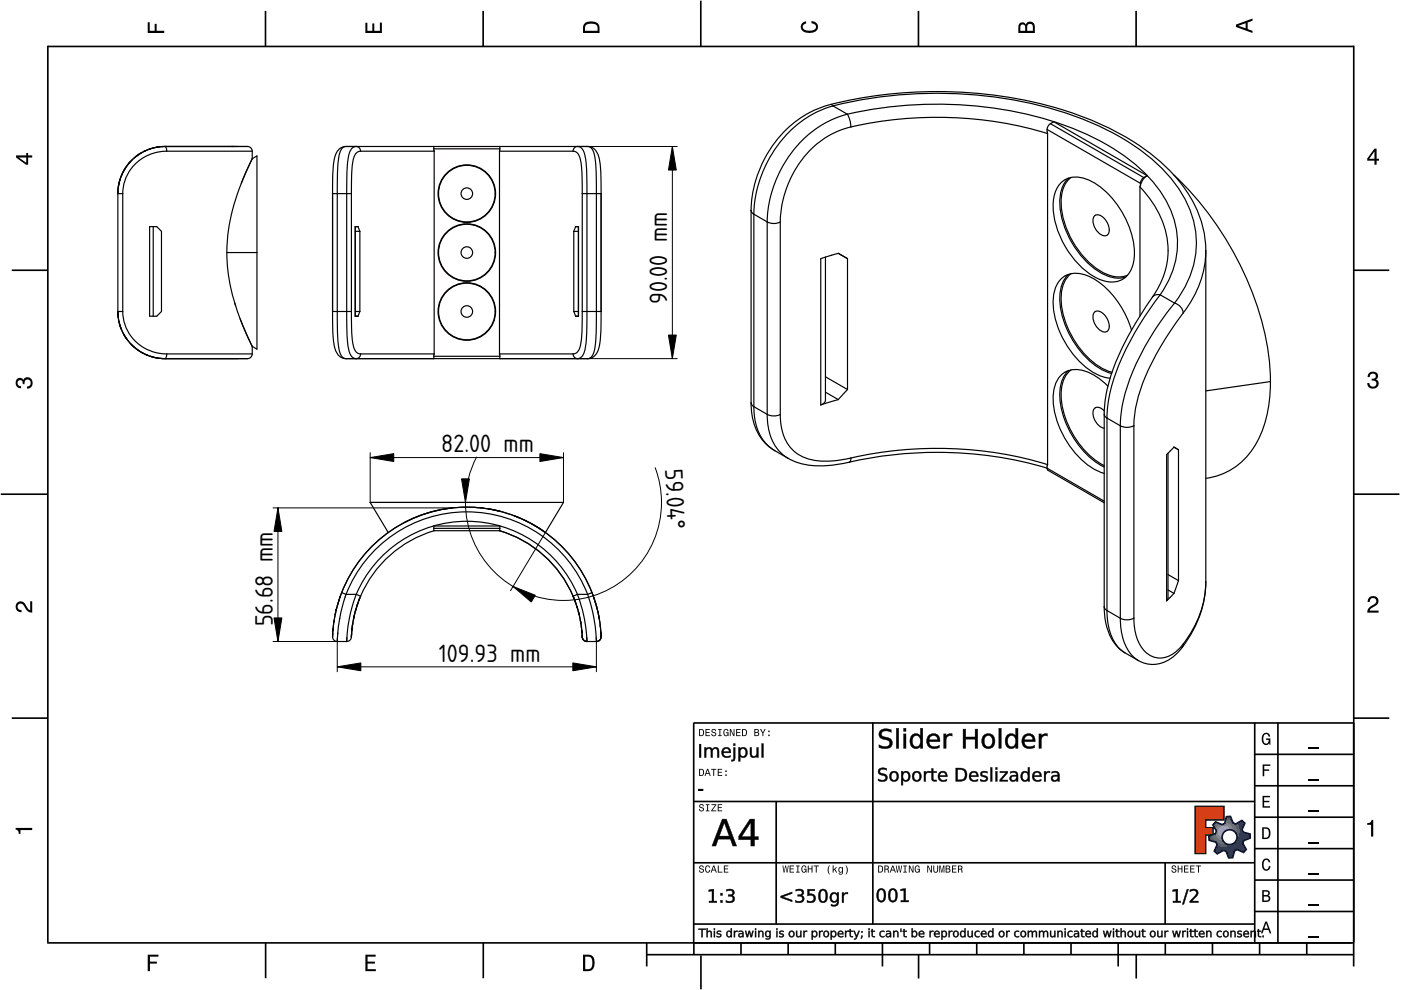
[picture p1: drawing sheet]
<svg xmlns="http://www.w3.org/2000/svg" width="297mm" height="210mm" viewBox="0 0 297 210" stroke-linecap="round" stroke-linejoin="round" font-family="sans-serif">
<defs><g id="words">
<g font-size="5">
<text x="141.5" y="64.5" transform="rotate(-90 141.5 64.5)">90.00 mm</text>
<text x="93.6" y="95.9">82.00 mm</text>
<text x="141" y="99.4" transform="rotate(87 141 99.4)">59.04°</text>
<text x="57.8" y="132.8" transform="rotate(-90 57.8 132.8)">56.68 mm</text>
<text x="93.1" y="140.3">109.93 mm</text>
</g>
</g></defs>
<g fill="none" stroke="#000" stroke-width=".35">
<path d="M10.1 9.7v190.1M10.1 9.9h277M56.3 2.3v7.5M102.4 2.3v7.5M148.6 .1v9.8M194.7 2.3v7.5M240.9 2.3v7.5M287 9.7v195.2M2.5 57.3h7.5M287.1 57.3h7.4M.2 104.8h10M287 104.8h9.7"/>
<path d="M2.5 152.3h7.5M147 153.3h140.1M147.1 153.3v49.1M185.1 153.2v42.8M266 159.9h21M266 153.3v46.7M270.9 153.3v46.7M287.1 152.3h7.4M147 169.9h119M164.6 169.9v26M266 179.9h21M266 173.3h21"/>
<path d="M266 166.6h21M10 199.9h277.1M56.3 199.9v7.5M102.5 199.9v7.5M137.1 199.9v5M147 195.9h119M147 182.9h119M157.1 199.9v2.5M167.1 199.9v2.5M177.1 199.9v2.5M187.1 199.9v5M197.1 199.9v2.5"/>
<path d="M207.1 199.9v2.5M217.1 199.9v2.5M227.1 199.9v2.5M237.1 199.9v5M247 182.9v13M247.1 199.9v2.5M257.1 199.9v2.5M266 193.3h21M266 186.6h21M267.1 199.9v2.5M277.1 199.9v2.5M137.1 202.4h150"/>
<path d="M148.6 202.6v7.2M194.8 202.4v5.1M240.9 202.4v5.1"/>
</g>
<g fill="#000">
<path d="M31.3 4.7h.4v1.8h1.1v-1.4h.4v1.4h1.6v.5h-3.5z" fill-rule="evenodd"/>
<path d="M77.5 4.8h.4v1.7h1v-1.5h.5v1.5h1.1v-1.7h.5v2.2h-3.5z" fill-rule="evenodd"/>
<path d="M124.1 4.9a2.19 2.19 0 0 0-.5 2.1h3.5v-1.2a1.42 1.42 0 0 0-1.7-1.3zM124.3 5.2a2.14 2.14 0 0 1 2.3 .3l.1 1h-2.7l.1-1z" fill-rule="evenodd"/>
<path d="M170.1 4.9l.8-.4v.5a.7 .7 0 0 0-.7 .5 .7 .7 0 0 0 .3 .8 1.69 1.69 0 0 0 2.5-.6 .9 .9 0 0 0-.9-.8v-.5a1.24 1.24 0 0 1 1.3 1.1 1.24 1.24 0 0 1-1 1.4 2.22 2.22 0 0 1-2.5-.7l-.1-.5z" fill-rule="evenodd"/>
<path d="M216.1 5l-.2 .8v1.2h3.5v-1.3a.98 .98 0 0 0-.7-1.1 .98 .98 0 0 0-1.2 .6 .84 .84 0 0 0-1.4-.2zM216.4 5.3a.54 .54 0 0 1 .7-.1 .54 .54 0 0 1 .3 .6v.7h-1.1zM217.9 5.2a.62 .62 0 0 1 .7-.1 .62 .62 0 0 1 .4 .6v.8h-1.2z" fill-rule="evenodd"/>
<path d="M262.1 5.2v.5l3.5 1.3v-.5l-1.1-.3v-1.4l1.1-.4v-.5zM262.6 5.5l1.5-.6v1.1z" fill-rule="evenodd"/>
<path d="M3.4 32.9v.5l2.1 1.5h.5v-1.5h.8v-.5h-.8v-.5h-.4v.5zM4 33.4h1.6v1.1z" fill-rule="evenodd"/>
<path d="M291.4 31.5l-1.5 2.1v.5h1.5v.8h.5v-.8h.5v-.4h-.5v-2.2zM291.4 32.1v1.6h-1.1z" fill-rule="evenodd"/>
<path d="M3.6 80.4a.86 .86 0 0 1 1.4 .1 1.06 1.06 0 0 1 1.2-.5 1.06 1.06 0 0 1 .7 1.2 1.1 1.1 0 0 1-1.2 1.2v-.4a.71 .71 0 0 0 .8-1 .71 .71 0 0 0-1.3-.1v.6h-.4a.61 .61 0 0 0-.3-.8 .61 .61 0 0 0-.8 .2 .61 .61 0 0 0 .2 .8l.6 .2v.4a1.15 1.15 0 0 1-1.2-.6 1.15 1.15 0 0 1 .3-1.3z" fill-rule="evenodd"/>
<path d="M290.3 79.1a1.08 1.08 0 0 1 1.3-.2 1.08 1.08 0 0 1 .5 1.3l-.4 .2a1.06 1.06 0 0 1 .6 1.3 1.06 1.06 0 0 1-1.2 .7 1.1 1.1 0 0 1-1.2-1.2h.4a.71 .71 0 0 0 1 .8 .71 .71 0 0 0 .1-1.3h-.6v-.4a.61 .61 0 0 0 .8-.3 .61 .61 0 0 0-.2-.8 .61 .61 0 0 0-.8 .2l-.2 .5h-.4z" fill-rule="evenodd"/>
<path d="M3.6 127.8a1.22 1.22 0 0 1 2 .7l.4 .6 .4 .3v-1.9h.4v2.4a1.8 1.8 0 0 1-1.7-1.4 .71 .71 0 0 0-.9-.5 .71 .71 0 0 0-.5 .8 .71 .71 0 0 0 .9 .6v.4a1.18 1.18 0 0 1-1.2-.6 1.18 1.18 0 0 1 .2-1.4z" fill-rule="evenodd"/>
<path d="M290.3 126.7a1.18 1.18 0 0 1 1.9 .3 1.18 1.18 0 0 1-1 1.7l-.5 .3-.3 .5h1.9v.4h-2.4a1.8 1.8 0 0 1 1.4-1.7 .71 .71 0 0 0 .5-.9 .71 .71 0 0 0-.9-.5 .71 .71 0 0 0-.5 .8h-.4z" fill-rule="evenodd"/>
<path d="M148.2 154.6v1.5h.5a.77 .77 0 0 0 .6-.8 .77 .77 0 0 0-.6-.7zM148.4 154.8a.58 .58 0 0 1 .7 .5 .58 .58 0 0 1-.7 .6zM149.6 154.6v1.5h.9v-.2h-.7v-.5h.6v-.2h-.6v-.4h.7v-.2zM151 154.7a.53 .53 0 0 0 0 .6 .53 .53 0 0 0 .6 .2 .32 .32 0 0 1-.3 .5 .32 .32 0 0 1-.3-.4h-.2a.5 .5 0 0 0 .7 .5 .5 .5 0 0 0 .1-.8l-.4-.1a.28 .28 0 0 1-.1-.4 .28 .28 0 0 1 .4-.1 .28 .28 0 0 1 .1 .3h.2a.51 .51 0 0 0-.3-.4 .51 .51 0 0 0-.5 .1zM152.3 154.6v.2h.2v1.1h-.2v.2h.7v-.2h-.3v-1.1h.3v-.2zM153.5 154.7a.81 .81 0 0 0 .5 1.4l.3-.2 .2 .2v-.8h-.6v.1h.4l-.2 .5a.6 .6 0 0 1-.5-.6 .6 .6 0 0 1 .4-.6l.2 .3h.2l-.1-.3a.53 .53 0 0 0-.8 0zM154.7 154.6v1.5h.2v-1.3l.6 1.3h.2v-1.5h-.2v1.2l-.5-1.2zM156.1 154.6v1.5h.9v-.2h-.7v-.5h.6v-.2h-.6v-.4h.7v-.2zM157.3 154.6v1.5h.5a.77 .77 0 0 0 .6-.8 .77 .77 0 0 0-.6-.7zM157.5 154.8a.58 .58 0 0 1 .7 .5 .58 .58 0 0 1-.7 .6zM159.9 154.6v1.5h.6a.42 .42 0 0 0 .5-.3 .42 .42 0 0 0-.3-.5l.2-.2-.1-.4zM160.1 154.8h.3a.23 .23 0 0 1 .3 .2 .23 .23 0 0 1-.3 .2h-.3zM160.1 155.4h.4a.26 .26 0 0 1 .3 .2 .26 .26 0 0 1-.3 .3h-.4zM161.1 154.6l.5 .9v.6h.2v-.6l.5-.9h-.2l-.4 .7-.3-.7zM162.9 155.8v.3h.3v-.3zM162.9 154.9v.3h.3v-.3z" fill-rule="evenodd"/>
<path d="M267.8 155.7a.85 .85 0 0 1 .9-.3 .85 .85 0 0 1 .6 .8h-.3l-.1-.3a.49 .49 0 0 0-.4-.3 .49 .49 0 0 0-.5 .3 1.2 1.2 0 0 0 .4 1.8 .66 .66 0 0 0 .6-.8h-.6v-.3h.9v1.3h-.1l-.1-.3-.3 .3a.85 .85 0 0 1-1.2-.7v-1.1z" fill-rule="evenodd"/>
<path d="M3.3 175.5h3.5v.5h-2.5v.8h-.3a.77 .77 0 0 0-.7-.9z" fill-rule="evenodd"/>
<path d="M148.4 170.6a.53 .53 0 0 0 0 .6 .53 .53 0 0 0 .6 .2 .32 .32 0 0 1-.3 .5 .32 .32 0 0 1-.3-.4h-.2a.5 .5 0 0 0 .7 .6 .5 .5 0 0 0 .1-.9l-.4-.1a.28 .28 0 0 1-.1-.4 .28 .28 0 0 1 .4-.1 .28 .28 0 0 1 .1 .4h.2a.51 .51 0 0 0-.3-.5 .51 .51 0 0 0-.5 .1zM149.7 170.5v.2h.2v1.1h-.2v.2h.7v-.2h-.3v-1.1h.3v-.2zM150.8 170.5v.2h.8l-.8 1.3h1.1v-.2h-.9l.9-1.3zM152.2 170.5v1.5h.9v-.2h-.7v-.5h.6v-.2h-.6v-.4h.7v-.2z" fill-rule="evenodd"/>
<path d="M148.2 163v1.5h.5a.77 .77 0 0 0 .6-.7 .77 .77 0 0 0-.6-.8zM148.4 163.2a.57 .57 0 0 1 .7 .6 .57 .57 0 0 1-.7 .5zM149.9 163l-.5 1.5h.2l.1-.4h.6l.2 .4h.2l-.6-1.5zM150 163.2l.3 .7h-.5zM150.8 163v.2h.4v1.3h.2v-1.3h.5v-.2zM152.2 163v1.5h.9v-.2h-.7v-.5h.6v-.2h-.6v-.4h.7v-.2zM153.8 164.2v.3h.3v-.3zM153.8 163.4v.3h.3v-.3z" fill-rule="evenodd"/>
<path d="M253.4 171h6.1v2.8h-3.9v1.7h1.6v1.5h-1.6v4h-2.2z" fill-rule="evenodd"/>
<path d="M257.7 174.3l-.5 .6 .7 1.3-.2 .6-1.4 .5v.9l1.5 .4 .3 .5-.7 1.4 .7 .5 1.3-.7 .6 .2 .5 1.4 .9-.1 .3-1.4 .6-.3 1.4 .6 .5-.6-.7-1.3 .2-.6 1.4-.5-.1-.9-1.4-.4-.3-.5 .6-1.4-.6-.6-1.3 .8-.6-.2-.5-1.4h-.9l-.4 1.5-.5 .2zM259.1 177.5a1.6 1.6 0 0 1 3.2 0 1.6 1.6 0 0 1-3.2 0z" fill-rule="evenodd"/>
<path d="M267.7 168.7h1.5v.3h-1.2v.8h1.1v.3h-1.1v.8h1.3v.3h-1.6z" fill-rule="evenodd"/>
<path d="M267.7 162.1h1.6v.3h-1.3v.7h1.1v.3h-1.1v1.2h-.3z" fill-rule="evenodd"/>
<path d="M267.6 175.4v2.5h.8a1.37 1.37 0 0 0 .7-2.2 1.56 1.56 0 0 0-1.5-.3zM267.9 175.7a.98 .98 0 0 1 1.2 .7 .98 .98 0 0 1-.7 1.2h-.5z" fill-rule="evenodd"/>
<path d="M289.9 174.5a.77 .77 0 0 0 .9-.6h.4v3.5h-.5v-2.5h-.8z" fill-rule="evenodd"/>
<path d="M148.4 183.6a.53 .53 0 0 0 0 .6 .53 .53 0 0 0 .6 .2 .32 .32 0 0 1-.3 .5 .32 .32 0 0 1-.3-.4h-.2a.5 .5 0 0 0 .7 .6 .5 .5 0 0 0 .1-.9l-.4-.1a.28 .28 0 0 1-.1-.4 .28 .28 0 0 1 .4-.1 .28 .28 0 0 1 .1 .4h.2a.51 .51 0 0 0-.3-.5 .51 .51 0 0 0-.5 .1zM149.6 183.7l-.1 .2a.67 .67 0 0 0 .1 .9 .67 .67 0 0 0 .8 .1l.2-.4h-.2l-.2 .3a.6 .6 0 0 1-.5-.5 .6 .6 0 0 1 .4-.6l.3 .3h.2l-.2-.4a.5 .5 0 0 0-.8 .1zM151.2 183.5l-.5 1.5h.2l.1-.4h.6l.2 .4h.2l-.6-1.5zM151.3 183.7l.3 .7h-.5zM152.2 183.5v1.5h1v-.2h-.8v-1.3zM153.5 183.5v1.5h.9v-.2h-.7v-.5h.6v-.2h-.6v-.4h.7v-.2z" fill-rule="evenodd"/>
<path d="M165.9 183.5l.3 1.5h.1l.3-1.3 .2 1.3h.2l.2-1.5h-.1l-.2 1.3-.2-1.3h-.2l-.2 1.3-.2-1.3zM167.4 183.5v1.5h1v-.2h-.8v-.5h.7v-.2h-.7v-.4h.7v-.2zM168.8 183.5v.2h.3v1.1h-.3v.2h.7v-.2h-.2v-1.1h.2v-.2zM170.1 183.7a.82 .82 0 0 0 .5 1.3l.3-.2 .1 .2v-.8h-.5v.2h.3l-.2 .4a.6 .6 0 0 1-.5-.5 .6 .6 0 0 1 .5-.6l.2 .3h.2l-.2-.4a.53 .53 0 0 0-.7 .1zM171.3 183.5v1.5h.2v-.7h.6v.7h.2v-1.5h-.2v.6h-.6v-.6zM172.5 183.5v.2h.5v1.3h.2v-1.3h.4v-.2zM175.8 183.5a1.35 1.35 0 0 0 .2 1.9 1.84 1.84 0 0 1 0-1.9zM176.5 183.5v1.5h.2v-.4l.2-.2 .4 .6h.2l-.4-.7 .4-.5h-.2l-.6 .6v-.9zM177.9 184a.59 .59 0 0 0-.2 .7 .59 .59 0 0 0 .7 .3l.1-.2a.31 .31 0 0 1-.1 .5 .31 .31 0 0 1-.4-.2h-.2a.47 .47 0 0 0 .5 .4 .47 .47 0 0 0 .4-.5v-1.2h-.2v.2l-.3-.2zM178 184.1l.1-.1a.42 .42 0 0 1 .4 .4 .42 .42 0 0 1-.4 .5l-.1-.3zM179.3 183.5a1.85 1.85 0 0 1 0 1.9 1.22 1.22 0 0 0 0-1.9z" fill-rule="evenodd"/>
<path d="M186.2 183.5v1.5h.5a.77 .77 0 0 0 .6-.7 .77 .77 0 0 0-.6-.8zM186.4 183.7a.58 .58 0 0 1 .6 .6 .58 .58 0 0 1-.6 .5zM187.5 183.5v1.5h.2v-.6a.45 .45 0 0 1 .5 .1 .45 .45 0 0 1 .1 .5h.2l-.2-.7a.42 .42 0 0 0 .1-.5 .42 .42 0 0 0-.4-.3zM187.7 183.7h.2a.26 .26 0 0 1 .4 .3 .26 .26 0 0 1-.4 .2h-.2zM189.2 183.5l-.6 1.5h.2l.2-.4h.6l.1 .4h.2l-.5-1.5zM189.3 183.7l.2 .7h-.4zM189.9 183.5l.3 1.5h.2l.2-1.3 .2 1.3h.2l.3-1.5h-.2l-.2 1.3-.2-1.3h-.2l-.2 1.3-.2-1.3zM191.5 183.5v.2h.3v1.1h-.3v.2h.8v-.2h-.3v-1.1h.3v-.2zM192.7 183.5v1.5h.2v-1.2l.5 1.2h.3v-1.5h-.2v1.2l-.6-1.2zM194.1 183.7a.81 .81 0 0 0 .5 1.3l.3-.2 .1 .2v-.8h-.5v.2h.3l-.2 .4a.6 .6 0 0 1-.5-.5 .6 .6 0 0 1 .5-.6l.2 .3h.2l-.2-.4a.53 .53 0 0 0-.7 .1zM196.6 183.5v1.5h.2v-1.2l.6 1.2h.2v-1.5h-.2v1.2l-.6-1.2zM197.9 183.5v.9a.52 .52 0 0 0 .5 .6 .52 .52 0 0 0 .5-.6v-.9h-.2v.9a.33 .33 0 0 1-.3 .5 .33 .33 0 0 1-.3-.5v-.9zM199.2 183.5v1.5h.1v-1.4l.3 1.4h.2l.3-1.4v1.4h.1v-1.5h-.2l-.3 1.3-.3-1.3zM200.5 183.5v1.5h.6a.42 .42 0 0 0 .4-.3 .42 .42 0 0 0-.2-.5l.2-.2-.1-.4zM200.7 183.7h.3a.23 .23 0 0 1 .3 .2 .23 .23 0 0 1-.3 .2h-.3zM200.7 184.3h.3a.26 .26 0 0 1 .3 .3 .26 .26 0 0 1-.3 .2h-.3zM201.8 183.5v1.5h1v-.2h-.8v-.5h.7v-.2h-.7v-.4h.8v-.2zM203.1 183.5v1.5h.2v-.6a.45 .45 0 0 1 .5 .1 .45 .45 0 0 1 .1 .5h.2l-.2-.7a.42 .42 0 0 0 .1-.5 .42 .42 0 0 0-.4-.3zM203.3 183.7h.3a.26 .26 0 0 1 .3 .3 .26 .26 0 0 1-.4 .2h-.2z" fill-rule="evenodd"/>
<path d="M248.5 183.6a.53 .53 0 0 0 0 .6 .53 .53 0 0 0 .6 .2 .32 .32 0 0 1-.2 .5 .32 .32 0 0 1-.3-.4h-.2a.5 .5 0 0 0 .6 .6 .5 .5 0 0 0 .2-.9l-.4-.1a.28 .28 0 0 1-.1-.4 .28 .28 0 0 1 .3-.1 .28 .28 0 0 1 .2 .4h.2a.51 .51 0 0 0-.3-.5 .51 .51 0 0 0-.6 .1zM249.7 183.5v1.5h.2v-.7h.6v.7h.2v-1.5h-.2v.6h-.6v-.6zM251 183.5v1.5h1v-.2h-.8v-.5h.7v-.2h-.7v-.4h.8v-.2zM252.3 183.5v1.5h1v-.2h-.8v-.5h.7v-.2h-.7v-.4h.8v-.2zM253.5 183.5v.2h.5v1.3h.2v-1.3h.5v-.2z" fill-rule="evenodd"/>
<path d="M268.3 195.4l-1 2.5h.4l.2-.7h1l.3 .7h.3l-.9-2.5zM268.4 195.8l.4 1.1h-.7z" fill-rule="evenodd"/>
<path d="M267.6 188.7v2.5h1a.7 .7 0 0 0 .7-.5 .7 .7 0 0 0-.4-.8 .61 .61 0 0 0 .3-.8 .61 .61 0 0 0-.7-.4zM267.9 189h.6a.38 .38 0 0 1 .4 .4 .38 .38 0 0 1-.5 .4h-.5zM267.9 190.1h.6a.44 .44 0 0 1 .5 .4 .44 .44 0 0 1-.5 .4h-.6z" fill-rule="evenodd"/>
<path d="M267.8 182.3a.85 .85 0 0 1 .9-.3 .85 .85 0 0 1 .6 .8h-.3l-.1-.2a.47 .47 0 0 0-.4-.3 .47 .47 0 0 0-.4 .3 1.21 1.21 0 0 0 .4 1.7 .64 .64 0 0 0 .5-.7h.4a.89 .89 0 0 1-.8 1 .89 .89 0 0 1-1-.7v-1.1z" fill-rule="evenodd"/>
<path d="M31.3 202.4h2.3v.4h-1.8v1.1h1.5v.4h-1.5v1.6h-.5z" fill-rule="evenodd"/>
<path d="M77.5 202.4h2.1v.4h-1.7v1.1h1.6v.4h-1.6v1.2h1.8v.4h-2.2z" fill-rule="evenodd"/>
<path d="M123.6 202.4v3.5h1.2a1.42 1.42 0 0 0 1.3-1.7 1.38 1.38 0 0 0-1.3-1.8zM124.1 202.8l1 .1a1.89 1.89 0 0 1 0 2.5l-1 .1z" fill-rule="evenodd"/>
</g>
<path d="M277.3 158.6h2.2M277.3 178.6h2.2M277.3 172h2.2M277.3 165.3h2.2M277.3 198.6h2.2M277.3 192h2.2M277.3 185.3h2.2" fill="none" stroke="#000" stroke-width=".25"/>
<g fill="#000">
<path d="M148.1 167.3h1v.3h-1z"/>
<path d="M148.2 157.8h.4v2.8h-.4zM149.4 158.5h.3v.3a.72 .72 0 0 1 .7-.4 .72 .72 0 0 1 .6 .5 .75 .75 0 0 1 .9-.4 .75 .75 0 0 1 .5 .8v1.3h-.3v-1.3a.52 .52 0 0 0-.6-.6 .52 .52 0 0 0-.4 .7v1.2h-.4v-1.3a.52 .52 0 0 0-.5-.6 .52 .52 0 0 0-.5 .7v1.2h-.3zM153.3 158.7a.98 .98 0 0 1 1.2-.2 .98 .98 0 0 1 .4 1.1h-1.5a.9 .9 0 0 0 1.5 .6v.3a1.19 1.19 0 0 1-1.6-.2 1.19 1.19 0 0 1 0-1.6zM153.6 158.9l-.2 .5h1.2a.6 .6 0 0 0-.4-.6 .6 .6 0 0 0-.6 .1zM155.5 158.5h.4l-.1 2.4-.2 .4-.5 .1v-.3h.2l.2-.2zM155.5 157.7h.4v.4h-.4zM156.6 158.5h.3v.3a.87 .87 0 0 1 1.1-.3 .87 .87 0 0 1 .5 1 .87 .87 0 0 1-.5 1.1 .87 .87 0 0 1-1.1-.3v1.1h-.3zM157.2 158.8a.8 .8 0 0 0-.3 1 .8 .8 0 0 0 .9 .5 .8 .8 0 0 0 .3-1 .8 .8 0 0 0-.9-.5zM159 158.5h.4v1.3a.55 .55 0 0 0 .5 .6 .55 .55 0 0 0 .5-.7v-1.2h.4v2.1h-.4v-.3a.77 .77 0 0 1-.9 .3 .77 .77 0 0 1-.5-.8zM161.5 157.7h.3v2.9h-.3z"/>
<path d="M148.2 157.7h.5v2.9h-.5zM148.2 157.8v2.8h.4v-2.8zM149.3 158.4h.5l-.1 .4a.69 .69 0 0 1 .7-.4 .69 .69 0 0 1 .6 .5 .77 .77 0 0 1 1-.5 .77 .77 0 0 1 .5 .9v1.3h-.4v-1.3a.48 .48 0 0 0-.6-.5 .48 .48 0 0 0-.4 .6v1.2h-.4v-1.3a.48 .48 0 0 0-.5-.5 .48 .48 0 0 0-.4 .6v1.2h-.5zM149.4 158.5v2.1h.3v-1.2a.57 .57 0 0 1 .5-.7 .57 .57 0 0 1 .6 .6l-.1 1.3h.4l-.1-1.2a.57 .57 0 0 1 .5-.7 .57 .57 0 0 1 .6 .6v1.3h.3v-1.3a.72 .72 0 0 0-.5-.8 .72 .72 0 0 0-.9 .5 .7 .7 0 0 0-.7-.5 .7 .7 0 0 0-.6 .5v-.5zM153.2 158.7a1 1 0 0 1 1.3-.2 1 1 0 0 1 .4 1.2l-1.5-.1a.88 .88 0 0 0 .6 .7 .88 .88 0 0 0 .9-.2v.4a1.23 1.23 0 0 1-1.6-.1 1.23 1.23 0 0 1-.1-1.7zM153.3 158.8a1.15 1.15 0 0 0 0 1.5 1.15 1.15 0 0 0 1.6 .2v-.3a.91 .91 0 0 1-1 .2 .91 .91 0 0 1-.6-.8h1.6a.93 .93 0 0 0-.5-1 .93 .93 0 0 0-1.1 .2zM153.6 158.9l-.2 .5h1.2a.6 .6 0 0 0-.4-.6 .6 .6 0 0 0-.6 .1zM153.5 158.9a.62 .62 0 0 1 .8-.2 .62 .62 0 0 1 .3 .7h-1.3zM155.5 158.4h.4v2.2a.65 .65 0 0 1-.2 .7 .65 .65 0 0 1-.7 .1v-.3l.3-.1 .2-.1zM155.5 158.5v2.4l-.1 .2h-.3v.3l.5-.1 .2-.4 .1-2.4zM155.5 157.6h.4v.5h-.4zM155.5 157.7v.4h.4v-.4zM156.5 158.4h.5l-.1 .4a.84 .84 0 0 1 1-.4 .84 .84 0 0 1 .6 .8 .97 .97 0 0 1-.3 1.3 .97 .97 0 0 1-1.3-.2l.1 1.2h-.5zM156.6 158.5v2.9h.3v-1.3a.82 .82 0 0 0 1 .5 .82 .82 0 0 0 .5-1.1 .83 .83 0 0 0-.5-1 .83 .83 0 0 0-1 .5v-.5zM157.2 158.9a.76 .76 0 0 0-.3 .9 .76 .76 0 0 0 .9 .4 .76 .76 0 0 0 .3-.9 .76 .76 0 0 0-.9-.4zM157.2 158.8a.84 .84 0 0 1 1 .5 .84 .84 0 0 1-.5 1.1 .88 .88 0 0 1-.9-.6 .88 .88 0 0 1 .4-1zM159 158.4h.4v1.4a.5 .5 0 0 0 .5 .5 .5 .5 0 0 0 .5-.6v-1.3h.4v2.2h-.4v-.3a.79 .79 0 0 1-.9 .4 .79 .79 0 0 1-.5-.9zM159 158.5l.1 1.3a.74 .74 0 0 0 .5 .8 .74 .74 0 0 0 .9-.5l-.1 .5h.4v-2.1h-.4l.1 1.2a.59 .59 0 0 1-.6 .7 .59 .59 0 0 1-.6-.6l.1-1.3zM161.5 157.6h.4v3h-.4zM161.5 157.7v2.9h.3v-2.9z"/>
<path d="M186.7 154.8a2.63 2.63 0 0 1 2.3-.1v.6a1.59 1.59 0 0 0-2.1 .1l.1 .5 .2 .2a2.33 2.33 0 0 1 2 1.1 1.31 1.31 0 0 1-1.8 1.5l-1-.2v-.6a1.69 1.69 0 0 0 2.2-.1 .87 .87 0 0 0-1.1-1 1.11 1.11 0 0 1-1.1-.7 1.11 1.11 0 0 1 .3-1.3zM190 154.4h.5v4.3h-.5zM191.6 155.6h.5v3.1h-.5zM191.6 154.4h.5v.7h-.5zM193.5 155.8a1.15 1.15 0 0 1 1.6 .3v-1.7h.5v4.3h-.5v-.5a1.25 1.25 0 0 1-1.5 .4 1.25 1.25 0 0 1-.7-1.5l.1-.6zM193.8 156.1a1.32 1.32 0 0 0 .5 2.2 1.24 1.24 0 0 0 .8-1.2 1.24 1.24 0 0 0-.8-1.1zM196.9 156a1.41 1.41 0 0 1 1.7-.3 1.41 1.41 0 0 1 .7 1.6h-2.3a1.26 1.26 0 0 0 2 .8l.2-.1v.5a1.73 1.73 0 0 1-2.2-.1 1.73 1.73 0 0 1-.3-2.2zM197.3 156.2l-.3 .7h1.8a.87 .87 0 0 0-.5-.9 .87 .87 0 0 0-1 .2zM200.1 155.6h.5v.5a1.2 1.2 0 0 1 1.3-.5v.5a.89 .89 0 0 0-1 .1 .89 .89 0 0 0-.3 .9v1.6h-.5zM204.2 154.6h.5v1.7h2v-1.7h.6v4.1h-.6v-2h-2v2h-.5zM208.9 156.3a1.18 1.18 0 0 0-.2 1.3 1.18 1.18 0 0 0 1.1 .7 1.29 1.29 0 0 0 .6-1.3 1.29 1.29 0 0 0-.9-1zM208.5 156a1.46 1.46 0 0 1 1.8-.2 1.46 1.46 0 0 1 .6 1.7 1.43 1.43 0 0 1-1.8 1.2 1.43 1.43 0 0 1-.9-1.9zM211.8 154.4h.5v4.3h-.5zM213.6 155.8a1.15 1.15 0 0 1 1.7 .3v-1.7h.5v4.3h-.5v-.5a1.25 1.25 0 0 1-1.5 .4 1.25 1.25 0 0 1-.7-1.5l.1-.6zM214 156.1a1.32 1.32 0 0 0 .5 2.2 1.24 1.24 0 0 0 .8-1.2 1.24 1.24 0 0 0-.8-1.1zM217.1 156a1.41 1.41 0 0 1 1.7-.3 1.41 1.41 0 0 1 .7 1.6h-2.3a1.26 1.26 0 0 0 2 .8l.2-.1v.5a1.73 1.73 0 0 1-2.2-.1 1.73 1.73 0 0 1-.3-2.2zM217.5 156.2l-.3 .7h1.8a.87 .87 0 0 0-.5-.9 .87 .87 0 0 0-1 .2zM220.3 155.6h.5v.5a1.2 1.2 0 0 1 1.3-.5v.5a.89 .89 0 0 0-1 .1 .89 .89 0 0 0-.3 .9v1.6h-.5z"/>
<path d="M186.7 154.8a2.58 2.58 0 0 1 2.3-.1v.6l-.3-.1a1.41 1.41 0 0 0-1.7 .2 .83 .83 0 0 0 1 .9 1.25 1.25 0 0 1 1.2 1.5 1.25 1.25 0 0 1-1.6 1l-1.3-.3 .1-.6a1.66 1.66 0 0 0 2.2-.1l-.2-.7-.9-.3a1.16 1.16 0 0 1-1.1-.7 1.16 1.16 0 0 1 .3-1.3zM186.7 154.9a1.07 1.07 0 0 0-.2 1.2 1.07 1.07 0 0 0 1 .6v.1a.84 .84 0 0 1 1.2 .8 .84 .84 0 0 1-1.3 .7l-1-.4v.6h.2a2.22 2.22 0 0 0 2.5-.5 1.31 1.31 0 0 0-1.4-1.7 .71 .71 0 0 1-.9-.8 .71 .71 0 0 1 1-.6l1.2 .4v-.6h-.5a2.29 2.29 0 0 0-1.8 .2zM190 154.4h.6v4.3h-.6zM190 154.4v4.3h.5v-4.3zM191.5 155.6h.6v3.1h-.6zM191.6 155.6v3.1h.5v-3.1zM191.5 154.4h.6v.7h-.6zM191.6 154.4v.7h.5v-.7zM193.4 155.7a1.1 1.1 0 0 1 1.7 .4v-1.7h.6v4.3h-.6v-.5a1.17 1.17 0 0 1-1.2 .6 1.17 1.17 0 0 1-.9-1v-1.3zM193.5 155.8a1.77 1.77 0 0 0 .4 2.9 1.07 1.07 0 0 0 1.3-.7l-.1 .7h.5v-4.3h-.5l.1 1.8a1.1 1.1 0 0 0-1.7-.4zM193.9 156.1a1.27 1.27 0 0 0 .4 2.2 1.2 1.2 0 0 0 .8-1.2 1.2 1.2 0 0 0-.8-1.1zM193.8 156.1a.94 .94 0 0 1 1.1 0 .94 .94 0 0 1 .3 1 .94 .94 0 0 1-.9 1.3 .94 .94 0 0 1-.9-1.3l.1-.6zM196.8 155.9a1.43 1.43 0 0 1 1.8-.3 1.43 1.43 0 0 1 .7 1.7l-2.3-.1a1.21 1.21 0 0 0 2 .9l.2-.1v.5a1.77 1.77 0 0 1-2.3-.2 1.77 1.77 0 0 1-.1-2.4zM196.9 156a1.65 1.65 0 0 0-.1 2.2 1.65 1.65 0 0 0 2.2 .3h.2v-.4a1.64 1.64 0 0 1-2.1-.2l-.2-.7 2.3 .1a1.37 1.37 0 0 0-.6-1.6 1.37 1.37 0 0 0-1.7 .3zM197.3 156.2l-.3 .7h1.7a.83 .83 0 0 0-.4-.9 .83 .83 0 0 0-1 .2zM197.3 156.2a.89 .89 0 0 1 1-.2 .89 .89 0 0 1 .5 .9h-1.9zM200 155.6h.6v.5a1.06 1.06 0 0 1 1.3-.5v.6a.85 .85 0 0 0-.9 0 .85 .85 0 0 0-.4 .9v1.6h-.6zM200.1 155.6v3.1h.5l-.1-1.6a.89 .89 0 0 1 .4-1 .89 .89 0 0 1 1 0v-.5h-.2a1.1 1.1 0 0 0-1.2 .7l.1-.7zM204.1 154.5h.7v1.8h1.9v-1.8h.6v4.2h-.6v-2h-2l.1 2h-.7zM204.2 154.6v4.1h.5v-2h2.1l-.1 2h.6v-4.1h-.6l.1 1.7h-2.1v-1.7zM209.1 156.1a1.25 1.25 0 0 0 .4 2.2 1.19 1.19 0 0 0 .9-1.2 1.19 1.19 0 0 0-.9-1.1zM208.9 156.2a.93 .93 0 0 1 1.1-.2 .93 .93 0 0 1 .5 1.1 .95 .95 0 0 1-1 1.3 .95 .95 0 0 1-.9-1.3zM208.5 155.9a1.5 1.5 0 0 1 1.9-.2 1.5 1.5 0 0 1 .6 1.8 1.48 1.48 0 0 1-1.9 1.2 1.48 1.48 0 0 1-1-1.9zM208.6 156a1.59 1.59 0 0 0-.3 1.8 1.59 1.59 0 0 0 1.5 .9 1.64 1.64 0 0 0 1.1-1.6 1.64 1.64 0 0 0-1.1-1.5l-.8 .1zM211.7 154.4h.6v4.3h-.6zM211.8 154.4v4.3h.5v-4.3zM213.6 155.7a1.1 1.1 0 0 1 1.7 .4v-1.7h.6v4.3h-.6v-.5a1.17 1.17 0 0 1-1.2 .6 1.17 1.17 0 0 1-.9-1v-1.3zM213.7 155.8a1.77 1.77 0 0 0 .4 2.9 1.07 1.07 0 0 0 1.3-.7l-.1 .7h.5v-4.3h-.5l.1 1.8a1.1 1.1 0 0 0-1.7-.4zM214 156.1a1.27 1.27 0 0 0 .5 2.2 1.2 1.2 0 0 0 .8-1.2 1.2 1.2 0 0 0-.8-1.1zM214 156.1a.94 .94 0 0 1 1.1 0 .94 .94 0 0 1 .3 1 .94 .94 0 0 1-.9 1.3 .94 .94 0 0 1-.9-1.3l.1-.6zM217 155.9a1.43 1.43 0 0 1 1.8-.3 1.43 1.43 0 0 1 .7 1.7l-2.3-.1a1.21 1.21 0 0 0 2 .9l.2-.1v.5a1.77 1.77 0 0 1-2.3-.2 1.77 1.77 0 0 1-.1-2.4zM217.1 156a1.65 1.65 0 0 0-.1 2.2 1.65 1.65 0 0 0 2.2 .3h.2v-.4a1.64 1.64 0 0 1-2.1-.2l-.2-.7 2.3 .1a1.37 1.37 0 0 0-.7-1.6 1.37 1.37 0 0 0-1.6 .3zM217.5 156.2l-.3 .7h1.7a.83 .83 0 0 0-.5-.9 .83 .83 0 0 0-.9 .2zM217.4 156.2a.89 .89 0 0 1 1.1-.2 .89 .89 0 0 1 .5 .9h-1.9zM220.2 155.6h.6v.5a1.06 1.06 0 0 1 1.3-.5v.6a.85 .85 0 0 0-.9 0 .85 .85 0 0 0-.4 .9v1.6h-.6zM220.3 155.6v3.1h.5l-.1-1.6a.89 .89 0 0 1 .4-1 .89 .89 0 0 1 1 0v-.5h-.2a1.1 1.1 0 0 0-1.2 .7l.1-.7z"/>
<path d="M148 167.3h1.1v.4h-1.1zM148.1 167.3v.3h1v-.3z"/>
<path d="M153.6 174.4l-1.1 2.9h2.1zM153.1 173.7h.9l2.2 5.7h-.8l-.5-1.5h-2.6l-.5 1.5h-.9zM159.2 174.3l-1.9 3.1h1.9zM159 173.7h1v3.7h.8v.6h-.8v1.4h-.8v-1.4h-2.6v-.7z"/>
<path d="M153.5 174.4l-1 2.9h2.1zM153.6 174.3l1.1 3h-2.2zM153.1 173.6h.9l2.2 5.8h-.9l-.4-1.5h-2.6l-.5 1.5h-.9zM153.1 173.7l-2.2 5.7h.9l.5-1.5h2.6l.5 1.5h.8l-2.2-5.7zM159.2 174.3l-1.9 3.1h1.9zM159.2 174.2v3.2h-2zM159 173.6h1v3.8l.8-.1v.8l-.8-.1v1.4h-.8v-1.4l-2.6 .1v-.8zM159 173.7l-2.4 3.6v.7h2.6v1.4h.8l-.1-1.4h.9v-.6h-.9l.1-3.7z"/>
<path d="M186.4 163l.5-.2h.7l.4 .1v.4a.8 .8 0 0 0-.9-.2 .8 .8 0 0 0-.5 .6l.2 .2a1.35 1.35 0 0 1 1.4 1 1.28 1.28 0 0 1-2 .6v-.4l.3 .2a.76 .76 0 0 0 .8 .1 .76 .76 0 0 0 .4-.7l-.2-.2a1.36 1.36 0 0 1-1.3-.9zM189.2 163.9a.79 .79 0 0 0-.3 1 .79 .79 0 0 0 1 .4 .8 .8 0 0 0 .3-1 .8 .8 0 0 0-1-.4zM188.5 164.6a1.07 1.07 0 0 1 2.1 0 1.07 1.07 0 0 1-2.1 0zM191.1 163.5h.3v.4a.87 .87 0 0 1 1.1-.3 .87 .87 0 0 1 .5 1 .87 .87 0 0 1-.5 1 .87 .87 0 0 1-1.1-.3v1.2h-.3zM191.7 163.9a.8 .8 0 0 0-.3 1 .8 .8 0 0 0 .9 .4 .8 .8 0 0 0 .3-1 .8 .8 0 0 0-.9-.4zM194.1 163.9a.79 .79 0 0 0-.4 1 .79 .79 0 0 0 1 .4 .8 .8 0 0 0 .3-1 .8 .8 0 0 0-.9-.4zM193.3 164.6a1.07 1.07 0 0 1 2.1 0 1.07 1.07 0 0 1-2.1 0zM195.9 163.5h.4v.4l.4-.4h.4v.4a.62 .62 0 0 0-.6 0 .62 .62 0 0 0-.2 .6v1.2h-.4zM197.5 162.9h.4v.6h.7v.3h-.7v1.4l.1 .2h.6v.3l-.8-.1-.2-.2-.1-1.6h-.3v-.3h.3zM199.2 163.8a.98 .98 0 0 1 1.1-.2 .98 .98 0 0 1 .5 1.1h-1.6a.9 .9 0 0 0 1.6 .5v.4a1.19 1.19 0 0 1-1.6-.2 1.19 1.19 0 0 1 0-1.6zM199.4 164l-.2 .4h1.3a.6 .6 0 0 0-.4-.6 .6 .6 0 0 0-.7 .2zM203 163.2v2.2a1.17 1.17 0 0 0 1.6-1.1 1.17 1.17 0 0 0-1.6-1.1zM202.6 162.8h.8a1.42 1.42 0 0 1 1.6 1.5 1.42 1.42 0 0 1-1.6 1.4h-.8zM205.7 163.8a.98 .98 0 0 1 1.2-.2 .98 .98 0 0 1 .5 1.1h-1.6a.9 .9 0 0 0 1.5 .5v.4a1.19 1.19 0 0 1-1.5-.2 1.19 1.19 0 0 1-.1-1.6zM206 164l-.2 .4h1.3a.6 .6 0 0 0-.4-.6 .6 .6 0 0 0-.7 .2zM208.1 163.7l.3-.2 .8 .1h.1v.3a.83 .83 0 0 0-1.1 .2l.2 .3a.85 .85 0 0 1 1 .9 1.2 1.2 0 0 1-1.6 .3v-.4a.86 .86 0 0 0 1.3-.1l-.2-.3a.82 .82 0 0 1-1-1zM210 162.7h.4v3h-.4zM211.1 163.5h.3v2.2h-.3zM211.1 162.7h.3v.5h-.3zM212 163.5h1.7v.4l-1.4 1.5h1.4v.3h-1.7v-.4l1.3-1.5h-1.3zM214.6 164.7a.48 .48 0 0 0 .1 .7 .48 .48 0 0 0 .7-.3l.1-.5zM214.2 163.6a1.02 1.02 0 0 1 1.6 .9v1.2h-.3v-.4a.75 .75 0 0 1-1 .4 .75 .75 0 0 1-.4-.9 .75 .75 0 0 1 .9-.5h.5a.76 .76 0 0 0-1.3-.3zM216.6 163.8l.7-.3 .4 .1 .2 .3v-1.2h.4v3h-.4v-.4a.87 .87 0 0 1-1 .3 .87 .87 0 0 1-.5-1zM217 163.9a.8 .8 0 0 0-.3 1 .8 .8 0 0 0 1 .4 .8 .8 0 0 0 .3-1 .8 .8 0 0 0-1-.4zM219.1 163.8a.98 .98 0 0 1 1.2-.2 .98 .98 0 0 1 .5 1.1h-1.6a.9 .9 0 0 0 1.5 .5v.4a1.19 1.19 0 0 1-1.5-.2 1.19 1.19 0 0 1-.1-1.6zM219.4 164l-.2 .4h1.3a.6 .6 0 0 0-.4-.6 .6 .6 0 0 0-.7 .2zM221.4 163.5h.3v.4l.4-.4h.5v.4a.62 .62 0 0 0-.6 0 .62 .62 0 0 0-.3 .6v1.2h-.3zM223.4 164.7a.48 .48 0 0 0 .1 .7 .48 .48 0 0 0 .7-.3l.1-.5zM223 163.6a1.02 1.02 0 0 1 1.6 .9v1.2h-.3v-.4a.75 .75 0 0 1-1 .4 .75 .75 0 0 1-.4-.9 .75 .75 0 0 1 .9-.5h.5a.76 .76 0 0 0-1.3-.3z"/>
<path d="M186.4 163a1.74 1.74 0 0 1 1.6-.1v.4a.76 .76 0 0 0-.8-.2 .76 .76 0 0 0-.6 .6l.7 .4a.88 .88 0 0 1 .9 1 .88 .88 0 0 1-1.1 .7l-1-.2 .1-.5a.97 .97 0 0 0 1.5-.2l-.1-.3-.4-.1a.88 .88 0 0 1-.9-.5 .88 .88 0 0 1 .1-1zM186.5 163a.73 .73 0 0 0-.2 .9 .73 .73 0 0 0 .7 .4v.1a.6 .6 0 0 1 .8 .5 .6 .6 0 0 1-.9 .5l-.7-.3v.4a1.49 1.49 0 0 0 1.9-.4 .91 .91 0 0 0-1-1.1 .5 .5 0 0 1-.6-.5 .5 .5 0 0 1 .7-.4l.8 .2v-.4h-.4h-.7zM189.3 163.9a.75 .75 0 0 0-.3 1 .75 .75 0 0 0 .8 .4 .75 .75 0 0 0 .3-.9 .75 .75 0 0 0-.8-.5zM189.1 164a.71 .71 0 0 1 .9-.1 .71 .71 0 0 1 .2 1 .66 .66 0 0 1-.8 .6 .66 .66 0 0 1-.5-.9zM188.4 164.6a1.15 1.15 0 0 1 2.3 0 1.15 1.15 0 0 1-2.3 0zM188.5 164.6a1.05 1.05 0 0 0 2.1 0 1.05 1.05 0 0 0-2.1 0zM191 163.5h.5l-.1 .4a.84 .84 0 0 1 1-.4 .84 .84 0 0 1 .6 .8 .97 .97 0 0 1-.3 1.3 .97 .97 0 0 1-1.3-.2l.1 1.1h-.5zM191.1 163.5v3h.3v-1.3a.82 .82 0 0 0 1 .4 .82 .82 0 0 0 .5-1 .83 .83 0 0 0-.5-1 .83 .83 0 0 0-1 .4v-.5zM191.7 163.9a.76 .76 0 0 0-.3 1 .76 .76 0 0 0 .9 .4 .76 .76 0 0 0 .3-.9 .76 .76 0 0 0-.9-.5zM191.7 163.9a.84 .84 0 0 1 1 .5 .84 .84 0 0 1-.5 1 .88 .88 0 0 1-.8-.6 .88 .88 0 0 1 .3-.9zM194.1 163.9a.75 .75 0 0 0-.3 1 .75 .75 0 0 0 .9 .4 .75 .75 0 0 0 .3-.9 .75 .75 0 0 0-.9-.5zM193.9 164a.71 .71 0 0 1 .9-.1 .71 .71 0 0 1 .2 1 .66 .66 0 0 1-.8 .6 .66 .66 0 0 1-.5-.9zM193.3 164.6a1.11 1.11 0 0 1 2.2 0 1.11 1.11 0 0 1-2.2 0zM193.4 164.6a1.02 1.02 0 0 0 2 0 1.02 1.02 0 0 0-2 0zM195.9 163.5h.4v.4l.2-.3 .7-.1-.1 .4a.57 .57 0 0 0-.6 .1 .57 .57 0 0 0-.2 .5v1.2h-.4zM195.9 163.5v2.2h.4l-.1-1.2a.62 .62 0 0 1 .2-.6 .62 .62 0 0 1 .7 0v-.3a.78 .78 0 0 0-.9 .4l.1-.5zM197.5 162.9h.4v.6h.7v.4h-.7l.1 1.4h.6v.4a.8 .8 0 0 1-1.1-.7v-1.2l-.3 .1v-.4h.3zM197.5 162.9v.7l-.3-.1v.3h.3l.1 1.6 .2 .2 .8 .1v-.3l-.7-.1-.1-.3v-1.2h.8v-.3l-.8 .1 .1-.7zM199.1 163.8a1 1 0 0 1 1.3-.3 1 1 0 0 1 .4 1.2h-1.5a.88 .88 0 0 0 .6 .7 .88 .88 0 0 0 .9-.2v.4a1.23 1.23 0 0 1-1.6-.2 1.23 1.23 0 0 1-.1-1.6zM199.2 163.8a1.15 1.15 0 0 0 0 1.6 1.15 1.15 0 0 0 1.5 .1l.1-.3a.91 .91 0 0 1-1 .3 .91 .91 0 0 1-.6-.9l1.6 .1a.93 .93 0 0 0-.5-1.1 .93 .93 0 0 0-1.1 .2zM199.5 164l-.3 .4h1.3a.6 .6 0 0 0-.4-.5 .6 .6 0 0 0-.6 .1zM199.4 163.9a.62 .62 0 0 1 .8-.1 .62 .62 0 0 1 .3 .7h-1.3zM203 163.2v2.1a1.13 1.13 0 0 0 1.6-1 1.13 1.13 0 0 0-1.6-1.1zM203 163.1a1.21 1.21 0 0 1 1.7 1.1 1.21 1.21 0 0 1-1.7 1.2zM202.6 162.8h.8a1.46 1.46 0 0 1 1.7 1.5 1.46 1.46 0 0 1-1.7 1.4h-.8zM202.6 162.8v2.9l.8-.1a1.38 1.38 0 0 0 1.6-1.3 1.38 1.38 0 0 0-1.6-1.4zM205.7 163.8a1 1 0 0 1 1.3-.3 1 1 0 0 1 .4 1.2h-1.5a.88 .88 0 0 0 .6 .7 .88 .88 0 0 0 .9-.2v.4a1.23 1.23 0 0 1-1.6-.2 1.23 1.23 0 0 1-.1-1.6zM205.8 163.8a1.15 1.15 0 0 0 0 1.6 1.15 1.15 0 0 0 1.5 .1v-.3a.91 .91 0 0 1-.9 .3 .91 .91 0 0 1-.6-.9l1.6 .1a.93 .93 0 0 0-.5-1.1 .93 .93 0 0 0-1.1 .2zM206.1 164l-.3 .4h1.3a.6 .6 0 0 0-.4-.5 .6 .6 0 0 0-.6 .1zM206 163.9a.62 .62 0 0 1 .7-.1 .62 .62 0 0 1 .4 .7h-1.3zM208 163.6l.4-.1h.8l.2 .1v.4a.89 .89 0 0 0-1.2 .1l.6 .4a.68 .68 0 0 1 .7 .7 .68 .68 0 0 1-.9 .6l-.8-.2v-.4a.95 .95 0 0 0 1.3-.1l-.1-.2-.5-.2a.61 .61 0 0 1-.7-.4 .61 .61 0 0 1 .2-.7zM208.1 163.7a.59 .59 0 0 0-.1 .7 .59 .59 0 0 0 .6 .3 .37 .37 0 0 1 .5 .3 .37 .37 0 0 1-.3 .4h-.6l-.4-.2 .1 .3a1.04 1.04 0 0 0 1.5-.4 1.03 1.03 0 0 0-1-.7l-.2-.2a.67 .67 0 0 1 .5-.5 .67 .67 0 0 1 .7 .2l-.1-.3-.6-.1zM210 162.7h.4v3h-.4zM210 162.7v3h.4v-3zM211 163.5h.5v2.2h-.5zM211.1 163.5v2.2h.3v-2.2zM211 162.7h.5v.5h-.5zM211.1 162.7v.5h.3v-.5zM212 163.5h1.7v.4l-1.4 1.5 1.4-.1v.4h-1.8v-.4l1.4-1.4h-1.3zM212 163.5v.3h1.4l-1.4 1.5v.4h1.7v-.3h-1.5l1.5-1.5v-.4zM214.6 164.7a.44 .44 0 0 0 .2 .7 .44 .44 0 0 0 .6-.3l.1-.5zM214.4 164.7l1.1-.1a.62 .62 0 0 1-.3 .8 .62 .62 0 0 1-.8-.4zM214.2 163.6a1.18 1.18 0 0 1 1.7 .6v1.5h-.5l.1-.4a.77 .77 0 0 1-1 .4 .77 .77 0 0 1-.4-.9 .77 .77 0 0 1 .9-.5h.5a.79 .79 0 0 0-1.3-.3zM214.2 163.6v.4a.7 .7 0 0 1 .8-.3 .7 .7 0 0 1 .5 .7h-.5a.71 .71 0 0 0-.9 .4 .71 .71 0 0 0 .5 .9 .71 .71 0 0 0 .9-.4v-.1v.5h.3v-1.2a.98 .98 0 0 0-.6-.9 .98 .98 0 0 0-1 .1zM216.6 163.8a.78 .78 0 0 1 1.3 .1v-1.2h.4v3h-.4v-.4a.84 .84 0 0 1-.9 .4 .84 .84 0 0 1-.6-.8v-.6zM216.7 163.8a1.04 1.04 0 0 0-.2 1.3 1.04 1.04 0 0 0 1.1 .5l.4-.4-.1 .5h.4v-3h-.4l.1 1.3a.76 .76 0 0 0-1.3-.2zM217.1 163.9a.76 .76 0 0 0-.3 1 .76 .76 0 0 0 .8 .4 .76 .76 0 0 0 .3-.9 .76 .76 0 0 0-.8-.5zM217 163.9a.84 .84 0 0 1 1 .5 .84 .84 0 0 1-.5 1 .88 .88 0 0 1-.8-.6 .88 .88 0 0 1 .3-.9zM219.1 163.8a1 1 0 0 1 1.3-.3 1 1 0 0 1 .4 1.2h-1.5a.88 .88 0 0 0 .6 .7 .88 .88 0 0 0 .9-.2v.4a1.23 1.23 0 0 1-1.7-.2 1.23 1.23 0 0 1 0-1.6zM219.2 163.8a1.15 1.15 0 0 0 0 1.6 1.15 1.15 0 0 0 1.5 .1v-.3a.91 .91 0 0 1-.9 .3 .91 .91 0 0 1-.6-.9l1.6 .1a.93 .93 0 0 0-.5-1.1 .93 .93 0 0 0-1.1 .2zM219.5 164l-.3 .4h1.3a.6 .6 0 0 0-.4-.5 .6 .6 0 0 0-.6 .1zM219.4 163.9a.62 .62 0 0 1 .7-.1 .62 .62 0 0 1 .4 .7h-1.3zM221.3 163.5h.5v.4l.2-.3 .7-.1-.1 .4a.57 .57 0 0 0-.6 .1 .57 .57 0 0 0-.2 .5v1.2h-.5zM221.4 163.5v2.2h.3v-1.2a.62 .62 0 0 1 .2-.6 .62 .62 0 0 1 .7 0v-.3a.78 .78 0 0 0-.9 .4v-.5zM223.4 164.7a.44 .44 0 0 0 .2 .7 .44 .44 0 0 0 .6-.3l.1-.5zM223.2 164.7l1.1-.1a.62 .62 0 0 1-.3 .8 .62 .62 0 0 1-.9-.4zM223 163.6a1.18 1.18 0 0 1 1.7 .6v1.5h-.5l.1-.4a.77 .77 0 0 1-1 .4 .77 .77 0 0 1-.5-.9 .77 .77 0 0 1 1-.5h.5a.79 .79 0 0 0-1.3-.3zM223 163.6v.4a.7 .7 0 0 1 .8-.3 .7 .7 0 0 1 .5 .7h-.5a.71 .71 0 0 0-.9 .4 .71 .71 0 0 0 .4 .9 .71 .71 0 0 0 .9-.4l.1-.1v.5h.3v-1.2a.98 .98 0 0 0-.6-.9 .98 .98 0 0 0-1 .1z"/>
<path d="M148.1 196.9h1.5v.2h-.6v1.6h-.3v-1.6h-.6zM149.8 196.8h.2v.8a.48 .48 0 0 1 .6-.2 .48 .48 0 0 1 .3 .5v.8h-.2v-.8a.34 .34 0 0 0-.4-.4 .34 .34 0 0 0-.3 .4v.8h-.2zM151.4 197.4h.2v1.3h-.2zM151.4 196.8h.2v.3h-.2zM152.1 197.4h.6h.2l-.1 .2a.33 .33 0 0 0-.4-.1 .33 .33 0 0 0-.2 .3 .54 .54 0 0 1 .6 .2 .54 .54 0 0 1 0 .6l-.7 .1-.2-.3a.39 .39 0 0 0 .5 .2 .39 .39 0 0 0 .3-.4 .53 .53 0 0 1-.6-.2 .53 .53 0 0 1 0-.6zM154.1 197.5l.4-.2 .4 .3v-.8h.3v1.9h-.3v-.2a.61 .61 0 0 1-.8 0 .61 .61 0 0 1-.1-.8zM154.3 197.7a.47 .47 0 0 0-.1 .6 .47 .47 0 0 0 .6 .1 .47 .47 0 0 0 .2-.6 .47 .47 0 0 0-.7-.1zM155.6 197.4h.2v.2l.6-.3v.3a.39 .39 0 0 0-.4 0 .39 .39 0 0 0-.2 .4v.7h-.2zM156.8 198.1v.1a.32 .32 0 0 0 .2 .4 .32 .32 0 0 0 .4-.3v-.3zM156.6 197.4a.64 .64 0 0 1 1.1 .5v.8h-.3v-.2a.47 .47 0 0 1-.6 .2 .47 .47 0 0 1-.2-.5 .47 .47 0 0 1 .5-.3h.3a.47 .47 0 0 0-.3-.4 .47 .47 0 0 0-.5 .1zM158 197.4h.2l.3 1 .2-1h.3l.3 1 .2-1h.3l-.4 1.3h-.2l-.3-1.1-.3 1.1h-.3zM160.1 197.4h.2v1.3h-.2zM160.1 196.8h.2v.3h-.2zM160.8 197.4h.2v.2a.48 .48 0 0 1 .6-.2 .48 .48 0 0 1 .3 .5v.8h-.3v-.8a.34 .34 0 0 0-.3-.4 .34 .34 0 0 0-.3 .4v.8h-.2zM162.5 197.6a.44 .44 0 0 0 0 .7 .44 .44 0 0 0 .6-.1v-.6l-.3-.1zM162.4 197.5l.3-.2 .5 .3v-.2h.2v1.1a.67 .67 0 0 1-1 .6v-.2a.5 .5 0 0 0 .5 .1 .5 .5 0 0 0 .3-.5 .6 .6 0 0 1-.9 0 .6 .6 0 0 1 0-.8zM164.6 197.4h.2v1.3h-.2zM164.6 196.8h.2v.3h-.2zM165.3 197.4h.6h.2l-.1 .2a.33 .33 0 0 0-.3-.1 .33 .33 0 0 0-.2 .3 .54 .54 0 0 1 .5 .2 .54 .54 0 0 1 .1 .6l-.8 .1-.1-.3a.39 .39 0 0 0 .4 .2 .39 .39 0 0 0 .3-.4 .53 .53 0 0 1-.5-.2 .53 .53 0 0 1-.1-.6zM167.6 197.7a.45 .45 0 0 0-.1 .7 .45 .45 0 0 0 .7-.2l-.1-.5-.3-.2zM167.2 198a.67 .67 0 0 1 1.3 0 .67 .67 0 0 1-1.3 0zM168.8 197.4h.2v.8a.34 .34 0 0 0 .4 .3 .34 .34 0 0 0 .3-.4v-.7h.2v1.3h-.2v-.2a.48 .48 0 0 1-.6 .2 .48 .48 0 0 1-.3-.5zM170.3 197.4h.3v.2l.5-.3v.3a.39 .39 0 0 0-.4 0 .39 .39 0 0 0-.1 .4v.7h-.3zM172.1 197.4h.2v.2a.61 .61 0 0 1 .9-.1 .61 .61 0 0 1 0 .9 .51 .51 0 0 1-.4 .3 .51 .51 0 0 1-.5-.2v.7h-.2zM172.4 197.7a.47 .47 0 0 0-.1 .6 .47 .47 0 0 0 .7 .1 .47 .47 0 0 0 .1-.6 .47 .47 0 0 0-.7-.1zM173.6 197.4h.3v.2l.5-.3v.3a.39 .39 0 0 0-.4 0 .39 .39 0 0 0-.1 .4v.7h-.3zM174.9 197.7a.45 .45 0 0 0-.1 .7 .45 .45 0 0 0 .7-.2l-.1-.5-.2-.2zM174.5 198a.67 .67 0 0 1 1.3 0 .67 .67 0 0 1-1.3 0zM176.1 197.4h.3v.2a.61 .61 0 0 1 .8-.1 .61 .61 0 0 1 .1 .9 .51 .51 0 0 1-.5 .3 .51 .51 0 0 1-.4-.2v.7h-.3zM176.5 197.7a.47 .47 0 0 0-.2 .6 .47 .47 0 0 0 .7 .1 .47 .47 0 0 0 .1-.6 .47 .47 0 0 0-.6-.1zM177.8 197.5a.61 .61 0 0 1 .7-.1 .61 .61 0 0 1 .3 .7h-1a.59 .59 0 0 0 1 .3v.2a.75 .75 0 0 1-1-.1 .75 .75 0 0 1 0-1zM177.9 197.6l-.1 .3h.8l-.2-.4zM179.2 197.4h.2v.2l.5-.3v.3a.39 .39 0 0 0-.4 0 .39 .39 0 0 0-.1 .4v.7h-.2zM180.2 197h.2v.4h.4v.1h-.4v.9l.4 .1v.2h-.4l-.2-.2v-1h-.2zM181 197.4h.2l.4 1 .4-1h.3l-.9 1.8h-.3v-.2h.3l.1-.3zM182.6 197.4h.3v.3h-.3zM182.6 198.4h.3v.2l-.2 .4h-.2zM184.2 197.4h.2v1.3h-.2zM184.2 196.8h.2v.3h-.2zM184.8 197h.2v.4h.5v.1h-.5l.1 .9 .4 .1v.2h-.4l-.3-.2v-1h-.1zM186.6 197.5a.5 .5 0 0 1 .9 .1 .51 .51 0 0 0-.7 .1 .51 .51 0 0 0 0 .7 .51 .51 0 0 0 .7 0 .5 .5 0 0 1-.9 .1l-.1-.5zM188.1 198.1l-.1 .1a.32 .32 0 0 0 .3 .4 .32 .32 0 0 0 .4-.3v-.3zM187.9 197.4a.64 .64 0 0 1 1 .5v.8h-.2v-.2a.47 .47 0 0 1-.6 .2 .47 .47 0 0 1-.3-.5 .47 .47 0 0 1 .6-.3h.3a.47 .47 0 0 0-.3-.4 .47 .47 0 0 0-.5 .1zM189.4 197.4h.2v.2a.48 .48 0 0 1 .6-.2 .48 .48 0 0 1 .3 .5v.8h-.2v-.8a.34 .34 0 0 0-.4-.4 .34 .34 0 0 0-.3 .4v.8h-.2zM190.9 196.9h.2v.7h-.2zM191.6 197h.2v.4h.4v.1h-.4v.9l.4 .1v.2h-.4l-.2-.2v-1h-.2zM193.6 197.7a.47 .47 0 0 0-.1 .6 .47 .47 0 0 0 .7 .1 .47 .47 0 0 0 .1-.6 .47 .47 0 0 0-.7-.1zM193.3 196.8h.2v.8a.61 .61 0 0 1 .9-.1 .61 .61 0 0 1 0 .9 .51 .51 0 0 1-.4 .3 .51 .51 0 0 1-.5-.2v.2h-.2zM194.9 197.5a.61 .61 0 0 1 .8-.1 .61 .61 0 0 1 .3 .7h-1a.59 .59 0 0 0 .9 .3v.2a.75 .75 0 0 1-1-.1 .75 .75 0 0 1 0-1zM195.1 197.6l-.1 .3h.8l-.3-.4zM197.1 197.4h.2v.2l.6-.3v.3a.39 .39 0 0 0-.4 0 .39 .39 0 0 0-.2 .4v.7h-.2zM198.2 197.5a.61 .61 0 0 1 .7-.1 .61 .61 0 0 1 .3 .7h-1a.59 .59 0 0 0 1 .3v.2a.75 .75 0 0 1-1-.1 .75 .75 0 0 1 0-1zM198.4 197.6l-.2 .3h.8l-.2-.4zM199.6 197.4h.2v.2a.61 .61 0 0 1 .9-.1 .61 .61 0 0 1 0 .9 .51 .51 0 0 1-.4 .3 .51 .51 0 0 1-.5-.2v.7h-.2zM199.9 197.7a.47 .47 0 0 0-.1 .6 .47 .47 0 0 0 .7 .1 .47 .47 0 0 0 .1-.6 .47 .47 0 0 0-.7-.1zM201.1 197.4h.3v.2l.5-.3v.3a.39 .39 0 0 0-.4 0 .39 .39 0 0 0-.1 .4v.7h-.3zM202.4 197.7a.45 .45 0 0 0-.1 .7 .45 .45 0 0 0 .7-.2l-.1-.5-.2-.2zM202 198a.67 .67 0 0 1 1.3 0 .67 .67 0 0 1-1.3 0zM203.7 197.5l.4-.2 .4 .3v-.8h.2v1.9h-.2v-.2a.61 .61 0 0 1-.9 0 .61 .61 0 0 1 0-.8zM203.9 197.7a.47 .47 0 0 0-.1 .6 .47 .47 0 0 0 .6 .1 .47 .47 0 0 0 .1-.6 .47 .47 0 0 0-.6-.1zM205.1 197.4h.3v.8a.34 .34 0 0 0 .3 .3 .34 .34 0 0 0 .3-.4v-.7h.3v1.3h-.3v-.2a.48 .48 0 0 1-.5 .2 .48 .48 0 0 1-.4-.5zM206.8 197.5a.5 .5 0 0 1 .9 .1 .51 .51 0 0 0-.7 .1 .51 .51 0 0 0 0 .7 .51 .51 0 0 0 .7 0 .5 .5 0 0 1-.9 .1l-.2-.5zM208.1 197.5a.61 .61 0 0 1 .8-.1 .61 .61 0 0 1 .3 .7h-1a.59 .59 0 0 0 .9 .3v.2a.75 .75 0 0 1-1-.1 .75 .75 0 0 1 0-1zM208.3 197.6l-.1 .3h.8l-.3-.4zM209.6 197.5l.4-.2 .4 .3v-.8h.2v1.9h-.2v-.2a.61 .61 0 0 1-.9 0 .61 .61 0 0 1 0-.8zM209.8 197.7a.47 .47 0 0 0-.1 .6 .47 .47 0 0 0 .6 .1 .47 .47 0 0 0 .1-.6 .47 .47 0 0 0-.6-.1zM212.1 197.7a.45 .45 0 0 0-.1 .7 .45 .45 0 0 0 .7-.2l-.1-.5-.2-.2zM211.7 198a.67 .67 0 0 1 1.3 0 .67 .67 0 0 1-1.3 0zM213.3 197.4h.2v.2l.6-.3v.3a.39 .39 0 0 0-.4 0 .39 .39 0 0 0-.2 .4v.7h-.2zM215.2 197.5a.5 .5 0 0 1 .9 .1 .51 .51 0 0 0-.7 .1 .51 .51 0 0 0 0 .7 .51 .51 0 0 0 .7 0 .5 .5 0 0 1-.9 .1l-.2-.5zM216.7 197.7a.45 .45 0 0 0-.1 .7 .45 .45 0 0 0 .7-.2l-.1-.5-.2-.2zM216.3 198a.67 .67 0 0 1 1.3 0 .67 .67 0 0 1-1.3 0zM217.9 197.4h.2v.2a.45 .45 0 0 1 .5-.3 .45 .45 0 0 1 .4 .3 .47 .47 0 0 1 .5-.2 .47 .47 0 0 1 .4 .5v.8h-.3v-.8a.33 .33 0 0 0-.3-.4 .33 .33 0 0 0-.3 .4v.8h-.2v-.8a.33 .33 0 0 0-.4-.4 .33 .33 0 0 0-.3 .4v.8h-.2zM220.3 197.4h.2v.2a.45 .45 0 0 1 .4-.3 .45 .45 0 0 1 .4 .3 .47 .47 0 0 1 .6-.2 .47 .47 0 0 1 .3 .5v.8h-.2v-.8a.33 .33 0 0 0-.3-.4 .33 .33 0 0 0-.3 .4v.8h-.3v-.8a.33 .33 0 0 0-.3-.4 .33 .33 0 0 0-.3 .4v.8h-.2zM222.6 197.4h.3v.8a.34 .34 0 0 0 .3 .3 .34 .34 0 0 0 .3-.4v-.7h.2v1.3h-.2v-.2a.48 .48 0 0 1-.6 .2 .48 .48 0 0 1-.3-.5zM224.2 197.4h.2v.2a.48 .48 0 0 1 .6-.2 .48 .48 0 0 1 .3 .5v.8h-.2v-.8a.34 .34 0 0 0-.4-.4 .34 .34 0 0 0-.3 .4v.8h-.2zM225.7 197.4h.3v1.3h-.3zM225.7 196.8h.3v.3h-.3zM226.5 197.5a.5 .5 0 0 1 .9 .1 .51 .51 0 0 0-.7 .1 .51 .51 0 0 0 0 .7 .51 .51 0 0 0 .7 0 .5 .5 0 0 1-.9 .1l-.2-.5zM228 198.1l-.1 .1a.32 .32 0 0 0 .3 .4 .32 .32 0 0 0 .3-.3l.1-.3zM227.8 197.4a.64 .64 0 0 1 1 .5v.8h-.2v-.2a.47 .47 0 0 1-.6 .2 .47 .47 0 0 1-.3-.5 .47 .47 0 0 1 .6-.3h.3a.47 .47 0 0 0-.4-.4 .47 .47 0 0 0-.4 .1zM229.2 197h.2v.4h.5v.1h-.5l.1 .9 .4 .1v.2h-.4l-.2-.2-.1-1h-.1zM230.3 197.5a.61 .61 0 0 1 .7-.1 .61 .61 0 0 1 .3 .7h-1a.59 .59 0 0 0 1 .3v.2a.75 .75 0 0 1-1-.1 .75 .75 0 0 1 0-1zM230.5 197.6l-.2 .3h.8l-.2-.4zM231.7 197.5l.4-.2 .5 .3v-.8h.2v1.9h-.2v-.2a.61 .61 0 0 1-.9 0 .61 .61 0 0 1 0-.8zM231.9 197.7a.47 .47 0 0 0-.1 .6 .47 .47 0 0 0 .7 .1 .47 .47 0 0 0 .1-.6 .47 .47 0 0 0-.7-.1zM233.9 197.4h.2l.3 1 .2-1h.3l.3 1 .2-1h.2l-.3 1.3h-.3l-.2-1.1-.3 1.1h-.3zM236 197.4h.2v1.3h-.2zM236 196.8h.2v.3h-.2zM236.6 197h.3v.4h.4v.1h-.4v.9l.4 .1v.2h-.4l-.2-.2-.1-1h-.1zM237.6 196.8h.2v.8a.48 .48 0 0 1 .6-.2 .48 .48 0 0 1 .3 .5v.8h-.2v-.8a.34 .34 0 0 0-.4-.4 .34 .34 0 0 0-.3 .4v.8h-.2zM239.4 197.7a.45 .45 0 0 0-.1 .7 .45 .45 0 0 0 .7-.2l-.1-.5-.2-.2zM239 198a.67 .67 0 0 1 1.3 0 .67 .67 0 0 1-1.3 0zM240.6 197.4h.2v.8a.34 .34 0 0 0 .4 .3 .34 .34 0 0 0 .3-.4v-.7h.2v1.3h-.2v-.2a.48 .48 0 0 1-.6 .2 .48 .48 0 0 1-.3-.5zM242.2 197h.2v.4h.4v.1h-.4v.9l.4 .1v.2h-.4l-.2-.2v-1h-.2zM244.1 197.7a.45 .45 0 0 0 0 .7 .45 .45 0 0 0 .7-.2l-.1-.5-.3-.2zM243.7 198a.7 .7 0 0 1 1.4 0 .7 .7 0 0 1-1.4 0zM245.4 197.4h.2v.8a.34 .34 0 0 0 .3 .3 .34 .34 0 0 0 .3-.4v-.7h.3v1.3h-.3v-.2a.48 .48 0 0 1-.5 .2 .48 .48 0 0 1-.3-.5zM246.9 197.4h.2v.2l.6-.3v.3a.39 .39 0 0 0-.4 0 .39 .39 0 0 0-.2 .4v.7h-.2zM248.6 197.4h.2l.2 1 .3-1h.3l.3 1 .2-1h.2l-.3 1.3h-.3l-.3-1.1-.2 1.1h-.3zM250.7 197.4h.2v.2l.5-.3v.3a.39 .39 0 0 0-.4 0 .39 .39 0 0 0-.1 .4v.7h-.2zM251.7 197.4h.2v1.3h-.2zM251.7 196.8h.2v.3h-.2zM252.3 197h.3v.4h.4v.1h-.4v.9l.4 .1v.2h-.4l-.2-.2-.1-1h-.1zM253.3 197h.2v.4h.5v.1h-.5v.9l.5 .1v.2h-.5l-.2-.2v-1h-.2zM254.3 197.5a.61 .61 0 0 1 .8-.1 .61 .61 0 0 1 .3 .7h-1a.59 .59 0 0 0 .9 .3v.2a.75 .75 0 0 1-1-.1 .75 .75 0 0 1 0-1zM254.5 197.6l-.1 .3h.8l-.2-.4zM255.7 197.4h.3v.2a.48 .48 0 0 1 .5-.2 .48 .48 0 0 1 .3 .5v.8h-.2v-.8a.34 .34 0 0 0-.3-.4 .34 .34 0 0 0-.3 .4v.8h-.3zM258.1 197.5a.5 .5 0 0 1 .9 .1 .51 .51 0 0 0-.7 .1 .51 .51 0 0 0 0 .7 .51 .51 0 0 0 .7 0 .5 .5 0 0 1-.9 .1l-.1-.5zM259.6 197.7a.45 .45 0 0 0 0 .7 .45 .45 0 0 0 .7-.2l-.1-.5-.3-.2zM259.2 198a.7 .7 0 0 1 1.4 0 .7 .7 0 0 1-1.4 0zM260.9 197.4h.2v.2a.48 .48 0 0 1 .6-.2 .48 .48 0 0 1 .3 .5v.8h-.2v-.8a.34 .34 0 0 0-.4-.4 .34 .34 0 0 0-.3 .4v.8h-.2zM262.5 197.4h.6h.2l-.1 .2a.33 .33 0 0 0-.4-.1 .33 .33 0 0 0-.2 .3 .54 .54 0 0 1 .5 .2 .54 .54 0 0 1 .1 .6l-.8 .1-.1-.3a.39 .39 0 0 0 .5 .2 .39 .39 0 0 0 .2-.4 .53 .53 0 0 1-.5-.2 .53 .53 0 0 1 0-.6zM263.8 197.5a.61 .61 0 0 1 .7-.1 .61 .61 0 0 1 .3 .7h-1a.59 .59 0 0 0 1 .3v.2a.75 .75 0 0 1-1-.1 .75 .75 0 0 1 0-1zM263.9 197.6l-.1 .3h.8l-.2-.4zM265.2 197.4h.2v.2a.48 .48 0 0 1 .6-.2 .48 .48 0 0 1 .3 .5v.8h-.2v-.8a.34 .34 0 0 0-.4-.4 .34 .34 0 0 0-.3 .4v.8h-.2zM266.7 197h.2v.4h.5v.1h-.5v.9l.5 .1v.2h-.5l-.2-.2v-1h-.2zM267.7 198.4h.2v.3h-.2z"/>
<path d="M148.1 196.9h1.5v.3l-.6-.1v1.6h-.3v-1.6l-.6 .1zM148.1 196.9v.2h.7l-.1 1.6h.3l-.1-1.6h.7v-.2zM149.8 196.8h.3l-.1 .8a.5 .5 0 0 1 .6-.3 .5 .5 0 0 1 .4 .6v.8h-.3v-.8a.3 .3 0 0 0-.4-.3 .3 .3 0 0 0-.2 .3v.8h-.3zM149.8 196.8v1.9h.2v-.8a.39 .39 0 0 1 .3-.4 .39 .39 0 0 1 .5 .4l-.1 .8h.2v-.8a.46 .46 0 0 0-.4-.5 .46 .46 0 0 0-.5 .3v-.9zM151.3 197.3h.3v1.4h-.3zM151.4 197.4v1.3h.2v-1.3zM151.3 196.8h.3v.4h-.3zM151.4 196.8v.3h.2v-.3zM152.1 197.4l.1-.1a.42 .42 0 0 1 .5 0 .42 .42 0 0 1 .2 .4l-.1-.1a.3 .3 0 0 0-.4-.1 .3 .3 0 0 0-.2 .3l.3 .1a.46 .46 0 0 1 .5 .6 .46 .46 0 0 1-.7 .3l-.4-.1v-.4l.2 .1a.31 .31 0 0 0 .3 .2 .31 .31 0 0 0 .2-.4l-.6-.2-.1-.3zM152.1 197.5a.35 .35 0 0 0-.1 .4 .35 .35 0 0 0 .4 .2l.3 .1a.4 .4 0 0 1-.3 .4 .4 .4 0 0 1-.5-.2l.1 .2a.52 .52 0 0 0 .6 .1 .52 .52 0 0 0 .2-.6l-.6-.2a.37 .37 0 0 1 .2-.5 .37 .37 0 0 1 .5 .2v-.2zM154.1 197.5a.48 .48 0 0 1 .8 .1v-.8h.3v1.9h-.3v-.2a.56 .56 0 0 1-.7 .2 .56 .56 0 0 1-.3-.7zM154.2 197.6a.59 .59 0 0 0-.1 .8 .59 .59 0 0 0 .8 .1l.1-.2-.1 .4h.3v-1.9h-.3l.1 .9-.4-.3zM154.3 197.7a.42 .42 0 0 0-.1 .6 .42 .42 0 0 0 .6 .1 .42 .42 0 0 0 .1-.6 .42 .42 0 0 0-.6-.1zM154.3 197.6a.48 .48 0 0 1 .7 .4 .48 .48 0 0 1-.7 .4l-.1-.4zM155.6 197.3h.3v.3l.1-.2 .4-.1v.3a.35 .35 0 0 0-.4 0 .35 .35 0 0 0-.1 .4v.7h-.3zM155.6 197.4v1.3h.2v-.7a.38 .38 0 0 1 .1-.5 .38 .38 0 0 1 .5 .1v-.3l-.3 .1-.3 .3v-.3zM156.9 198.1l-.1 .2a.32 .32 0 0 0 .4 .2 .32 .32 0 0 0 .2-.4zM156.8 198h.6a.38 .38 0 0 1-.2 .6 .38 .38 0 0 1-.5-.5zM156.6 197.4a.69 .69 0 0 1 1.1 .5v.8h-.3v-.2a.5 .5 0 0 1-.6 .3 .5 .5 0 0 1-.3-.7 .5 .5 0 0 1 .6-.3l.3 .1a.5 .5 0 0 0-.8-.2zM156.6 197.4v.2a.44 .44 0 0 1 .5-.1 .44 .44 0 0 1 .3 .4h-.3a.44 .44 0 0 0-.5 .4 .44 .44 0 0 0 .4 .5 .44 .44 0 0 0 .5-.5l-.1 .4h.3l-.1-.8a.59 .59 0 0 0-.3-.5 .59 .59 0 0 0-.7 .1zM157.9 197.3h.3l.3 1.1 .2-1.1h.3l.3 1.1 .2-1.1h.3l-.4 1.4h-.3l-.2-1.1-.3 1.1h-.3zM158 197.4l.3 1.3h.3l.3-1.3 .3 1.3h.2l.4-1.3h-.3l-.2 1.2-.3-1.2h-.3l-.2 1.2-.3-1.2zM160 197.3h.3v1.4h-.3zM160.1 197.4v1.3h.2v-1.3zM160 196.8h.3v.4h-.3zM160.1 196.8v.3h.2v-.3zM160.7 197.3h.3v.3a.5 .5 0 0 1 .6-.3 .5 .5 0 0 1 .3 .6v.8h-.3v-.8a.3 .3 0 0 0-.3-.3 .3 .3 0 0 0-.3 .3v.8h-.3zM160.8 197.4v1.3h.2l-.1-.8a.39 .39 0 0 1 .4-.4 .39 .39 0 0 1 .4 .4l-.1 .8h.3l-.1-.8a.46 .46 0 0 0-.3-.5 .46 .46 0 0 0-.6 .3l.1-.3zM162.6 197.7a.42 .42 0 0 0-.1 .6 .42 .42 0 0 0 .5 .1 .42 .42 0 0 0 .1-.6 .42 .42 0 0 0-.5-.1zM162.5 197.6a.47 .47 0 0 1 .7 .4 .47 .47 0 0 1-.7 .4l-.1-.4zM162.3 197.5a.49 .49 0 0 1 .9 .1l-.1-.3h.3v1.2a.72 .72 0 0 1-1.1 .6v-.3a.47 .47 0 0 0 .6 .1 .47 .47 0 0 0 .2-.4h.1a.56 .56 0 0 1-.7 .2 .56 .56 0 0 1-.3-.7zM162.4 197.5a.57 .57 0 0 0-.1 .9 .57 .57 0 0 0 .9-.1 .54 .54 0 0 1-.1 .7 .54 .54 0 0 1-.7-.1l.1 .2a.61 .61 0 0 0 .8-.6l.1-1.1h-.2v.3l-.3-.3zM164.6 197.3h.3v1.4h-.3zM164.6 197.4v1.3h.2v-1.3zM164.6 196.8h.3v.4h-.3zM164.6 196.8v.3h.2v-.3zM165.3 197.4l.2-.1a.42 .42 0 0 1 .5 0 .42 .42 0 0 1 .2 .4l-.2-.1a.3 .3 0 0 0-.3-.1 .3 .3 0 0 0-.2 .3l.3 .1a.46 .46 0 0 1 .4 .6 .46 .46 0 0 1-.7 .3l-.4-.1v-.4l.2 .1a.31 .31 0 0 0 .4 .2 .31 .31 0 0 0 .2-.4l-.6-.2-.1-.3zM165.4 197.5a.35 .35 0 0 0-.1 .4 .35 .35 0 0 0 .4 .2l.2 .1a.4 .4 0 0 1-.2 .4 .4 .4 0 0 1-.5-.2v.2a.52 .52 0 0 0 .6 .1 .52 .52 0 0 0 .3-.6l-.7-.2a.37 .37 0 0 1 .3-.5 .37 .37 0 0 1 .4 .2v-.2zM167.6 197.7a.42 .42 0 0 0-.1 .6 .42 .42 0 0 0 .6 .1 .42 .42 0 0 0 .1-.6 .42 .42 0 0 0-.6-.1zM167.5 197.6a.48 .48 0 0 1 .8 .4 .48 .48 0 0 1-.8 .4l-.1-.4zM167.1 198a.75 .75 0 0 1 1.5 0 .75 .75 0 0 1-1.5 0zM167.2 198a.65 .65 0 0 0 1.3 0 .65 .65 0 0 0-1.3 0zM168.7 197.3h.3v.9a.3 .3 0 0 0 .4 .3 .3 .3 0 0 0 .2-.4v-.8h.3v1.4h-.3l.1-.2a.5 .5 0 0 1-.6 .2 .5 .5 0 0 1-.4-.5zM168.8 197.4v.8a.46 .46 0 0 0 .4 .5 .46 .46 0 0 0 .5-.4v.4h.2v-1.3h-.2v.7a.39 .39 0 0 1-.3 .5 .39 .39 0 0 1-.4-.4v-.8zM170.3 197.3h.3v.3l.1-.2 .5-.1-.1 .3a.35 .35 0 0 0-.4 0 .35 .35 0 0 0-.1 .4v.7h-.3zM170.3 197.4v1.3h.3l-.1-.7a.38 .38 0 0 1 .2-.5 .38 .38 0 0 1 .4 .1v-.3l-.2 .1-.4 .3 .1-.3zM172.1 197.3h.3l-.1 .3a.56 .56 0 0 1 .7-.3 .56 .56 0 0 1 .3 .7 .59 .59 0 0 1-.3 .7 .59 .59 0 0 1-.7-.2l.1 .7h-.3zM172.1 197.4v1.8h.2v-.9a.54 .54 0 0 0 .7 .3 .54 .54 0 0 0 .2-.8 .49 .49 0 0 0-.4-.4 .49 .49 0 0 0-.5 .3v-.3zM172.5 197.7a.42 .42 0 0 0-.2 .6 .42 .42 0 0 0 .6 .1 .42 .42 0 0 0 .2-.6 .42 .42 0 0 0-.6-.1zM172.4 197.6a.48 .48 0 0 1 .7 .4 .48 .48 0 0 1-.7 .4l-.1-.4zM173.6 197.3h.3v.3l.1-.2 .5-.1-.1 .3a.35 .35 0 0 0-.4 0 .35 .35 0 0 0-.1 .4v.7h-.3zM173.6 197.4v1.3h.3l-.1-.7a.38 .38 0 0 1 .2-.5 .38 .38 0 0 1 .4 .1v-.3l-.2 .1-.4 .3 .1-.3zM174.9 197.7a.42 .42 0 0 0-.1 .6 .42 .42 0 0 0 .6 .1 .42 .42 0 0 0 .1-.6 .42 .42 0 0 0-.6-.1zM174.9 197.6a.48 .48 0 0 1 .7 .4 .48 .48 0 0 1-.7 .4l-.2-.4zM174.5 198a.71 .71 0 0 1 1.4 0 .71 .71 0 0 1-1.4 0zM174.5 198a.65 .65 0 0 0 1.3 0 .65 .65 0 0 0-1.3 0zM176.1 197.3h.3v.3a.56 .56 0 0 1 .7-.3 .56 .56 0 0 1 .3 .7 .59 .59 0 0 1-.4 .7 .59 .59 0 0 1-.7-.2l.1 .7h-.3zM176.1 197.4v1.8h.3l-.1-.9a.54 .54 0 0 0 .8 .3 .54 .54 0 0 0 .2-.8 .49 .49 0 0 0-.5-.4 .49 .49 0 0 0-.5 .3l.1-.3zM176.5 197.7a.42 .42 0 0 0-.1 .6 .42 .42 0 0 0 .6 .1 .42 .42 0 0 0 .1-.6 .42 .42 0 0 0-.6-.1zM176.4 197.6a.48 .48 0 0 1 .7 .4 .48 .48 0 0 1-.7 .4l-.1-.4zM177.7 197.5a.64 .64 0 0 1 .8-.1 .64 .64 0 0 1 .3 .7h-1a.61 .61 0 0 0 1 .2 .52 .52 0 0 1-.3 .5 .52 .52 0 0 1-.6-.1l-.3-.5zM177.8 197.6a.7 .7 0 0 0 0 .9 .7 .7 0 0 0 1 .1v-.2a.55 .55 0 0 1-.6 .2 .55 .55 0 0 1-.4-.6l1 .1a.57 .57 0 0 0-.3-.7 .57 .57 0 0 0-.7 .2zM178 197.7l-.2 .2h.8l-.2-.3zM177.9 197.6a.39 .39 0 0 1 .5-.1 .39 .39 0 0 1 .2 .5h-.8zM179.1 197.3h.3v.3l.1-.2 .5-.1-.1 .3a.35 .35 0 0 0-.3 0 .35 .35 0 0 0-.2 .4v.7h-.3zM179.2 197.4v1.3h.2l-.1-.7a.38 .38 0 0 1 .2-.5 .38 .38 0 0 1 .4 .1v-.3l-.2 .1-.4 .3 .1-.3zM180.1 196.9h.3v.5l.5-.1v.3l-.5-.1 .1 .9 .4 .1v.2h-.3a.4 .4 0 0 1-.5-.4l.1-.8-.2 .1v-.3l.2 .1zM180.2 197v.4h-.2v.1h.2v1l.6 .2v-.2h-.4l-.1-.2v-.8h.5v-.1h-.5l.1-.4zM180.9 197.3h.3l.4 1.1 .4-1.1h.3l-.6 1.5a.43 .43 0 0 1-.7 .4v-.2l.3-.1 .2-.2zM181 197.4l.6 1.3-.2 .3h-.3v.2l.5-.2 .7-1.6h-.3l-.4 1.1-.4-1.1zM182.6 197.4h.3v.4h-.3zM182.6 197.4v.3h.3v-.3zM182.6 198.3h.3l-.2 .7h-.2zM182.6 198.4v.6l.3-.4v-.2zM184.1 197.3h.3v1.4h-.3zM184.2 197.4v1.3h.2v-1.3zM184.1 196.8h.3v.4h-.3zM184.2 196.8v.3h.2v-.3zM184.8 196.9h.3l-.1 .5 .5-.1v.3l-.5-.1 .1 .9 .4 .1v.2h-.2a.4 .4 0 0 1-.5-.4v-.8l-.2 .1v-.3l.2 .1zM184.8 197l.1 .4h-.2v.1h.2v1l.6 .2v-.2h-.4l-.1-.2v-.8h.5v-.1h-.5v-.4zM186.6 197.5l.3-.2a.4 .4 0 0 1 .5 0 .4 .4 0 0 1 .2 .4 .48 .48 0 0 0-.7 0 .48 .48 0 0 0 0 .7 .48 .48 0 0 0 .7 0 .54 .54 0 0 1-.6 .4 .54 .54 0 0 1-.5-.4l-.1-.6zM186.7 197.6a.67 .67 0 0 0-.1 .8 .67 .67 0 0 0 .9 .2v-.2a.53 .53 0 0 1-.7 0 .53 .53 0 0 1 0-.7 .53 .53 0 0 1 .7-.1v-.2h-.3zM188.1 198.1v.2a.32 .32 0 0 0 .4 .2 .32 .32 0 0 0 .2-.4zM188.1 198h.6a.38 .38 0 0 1-.2 .6 .38 .38 0 0 1-.5-.5zM187.9 197.4a.69 .69 0 0 1 1.1 .5v.8h-.3v-.2a.5 .5 0 0 1-.6 .3 .5 .5 0 0 1-.3-.7 .5 .5 0 0 1 .6-.3l.3 .1a.5 .5 0 0 0-.8-.2zM187.9 197.4v.2a.44 .44 0 0 1 .5-.1 .44 .44 0 0 1 .3 .4h-.3a.44 .44 0 0 0-.5 .4 .44 .44 0 0 0 .4 .5 .44 .44 0 0 0 .5-.5l-.1 .4h.2v-.8a.59 .59 0 0 0-.4-.5 .59 .59 0 0 0-.6 .1zM189.3 197.3h.3v.3a.5 .5 0 0 1 .6-.3 .5 .5 0 0 1 .3 .6v.8h-.3v-.8a.3 .3 0 0 0-.3-.3 .3 .3 0 0 0-.3 .3v.8h-.3zM189.4 197.4v1.3h.2l-.1-.8a.39 .39 0 0 1 .4-.4 .39 .39 0 0 1 .4 .4v.8h.2l-.1-.8a.46 .46 0 0 0-.3-.5 .46 .46 0 0 0-.6 .3l.1-.3zM190.9 196.9h.3v.7h-.3zM190.9 196.9v.7h.2v-.7zM191.5 196.9h.3v.5l.5-.1v.3l-.5-.1 .1 .9 .4 .1v.2h-.3a.4 .4 0 0 1-.5-.4l.1-.8-.2 .1v-.3l.2 .1zM191.6 197v.4h-.2v.1h.2v1l.6 .2v-.2h-.4v-.2v-.8h.4v-.1h-.4v-.4zM193.6 197.7a.42 .42 0 0 0-.1 .6 .42 .42 0 0 0 .6 .1 .42 .42 0 0 0 .1-.6 .42 .42 0 0 0-.6-.1zM193.6 197.6a.48 .48 0 0 1 .7 .4 .48 .48 0 0 1-.7 .4l-.1-.4zM193.3 196.8h.3l-.1 .8a.56 .56 0 0 1 .7-.3 .56 .56 0 0 1 .3 .7 .59 .59 0 0 1-.3 .7 .59 .59 0 0 1-.7-.2l.1 .2h-.3zM193.3 196.8v1.9h.2v-.4a.54 .54 0 0 0 .7 .3 .54 .54 0 0 0 .2-.8 .49 .49 0 0 0-.4-.4 .49 .49 0 0 0-.5 .3v-.9zM194.9 197.5a.64 .64 0 0 1 .8-.1 .64 .64 0 0 1 .3 .7h-1a.61 .61 0 0 0 1 .2 .52 .52 0 0 1-.4 .5 .52 .52 0 0 1-.5-.1l-.4-.5zM195 197.6a.7 .7 0 0 0 0 .9 .7 .7 0 0 0 .9 .1v-.2a.55 .55 0 0 1-.6 .2 .55 .55 0 0 1-.3-.6l.9 .1a.57 .57 0 0 0-.2-.7 .57 .57 0 0 0-.7 .2zM195.1 197.7l-.1 .2h.8l-.3-.3zM195.1 197.6a.39 .39 0 0 1 .5-.1 .39 .39 0 0 1 .2 .5h-.9zM197.1 197.3h.3v.3l.1-.2 .4-.1v.3a.35 .35 0 0 0-.4 0 .35 .35 0 0 0-.1 .4v.7h-.3zM197.1 197.4v1.3h.2v-.7a.38 .38 0 0 1 .1-.5 .38 .38 0 0 1 .5 .1v-.3l-.3 .1-.3 .3v-.3zM198.2 197.5a.64 .64 0 0 1 .8-.1 .64 .64 0 0 1 .2 .7h-1a.61 .61 0 0 0 1 .2 .52 .52 0 0 1-.3 .5 .52 .52 0 0 1-.6-.1l-.3-.5zM198.2 197.6a.7 .7 0 0 0 0 .9 .7 .7 0 0 0 1 .1v-.2a.55 .55 0 0 1-.6 .2 .55 .55 0 0 1-.4-.6l1 .1a.57 .57 0 0 0-.3-.7 .57 .57 0 0 0-.7 .2zM198.4 197.7l-.2 .2h.8l-.2-.3zM198.3 197.6a.39 .39 0 0 1 .5-.1 .39 .39 0 0 1 .2 .5h-.8zM199.5 197.3h.4l-.1 .3a.56 .56 0 0 1 .7-.3 .56 .56 0 0 1 .3 .7 .59 .59 0 0 1-.3 .7 .59 .59 0 0 1-.7-.2l.1 .7h-.4zM199.6 197.4v1.8h.2v-.9a.54 .54 0 0 0 .7 .3 .54 .54 0 0 0 .2-.8 .49 .49 0 0 0-.4-.4 .49 .49 0 0 0-.5 .3v-.3zM199.9 197.7a.42 .42 0 0 0-.1 .6 .42 .42 0 0 0 .6 .1 .42 .42 0 0 0 .1-.6 .42 .42 0 0 0-.6-.1zM199.9 197.6a.48 .48 0 0 1 .7 .4 .48 .48 0 0 1-.7 .4l-.1-.4zM201.1 197.3h.3v.3l.1-.2 .5-.1-.1 .3a.35 .35 0 0 0-.4 0 .35 .35 0 0 0-.1 .4v.7h-.3zM201.1 197.4v1.3h.3l-.1-.7a.38 .38 0 0 1 .1-.5 .38 .38 0 0 1 .5 .1v-.3l-.2 .1-.4 .3 .1-.3zM202.4 197.7a.42 .42 0 0 0-.1 .6 .42 .42 0 0 0 .6 .1 .42 .42 0 0 0 .1-.6 .42 .42 0 0 0-.6-.1zM202.3 197.6a.48 .48 0 0 1 .8 .4 .48 .48 0 0 1-.8 .4l-.1-.4zM201.9 198a.75 .75 0 0 1 1.5 0 .75 .75 0 0 1-1.5 0zM202 198a.65 .65 0 0 0 1.3 0 .65 .65 0 0 0-1.3 0zM203.6 197.5a.48 .48 0 0 1 .9 .1v-.8h.3v1.9h-.3v-.2a.56 .56 0 0 1-.7 .2 .56 .56 0 0 1-.3-.7zM203.7 197.6a.59 .59 0 0 0-.1 .8 .59 .59 0 0 0 .9 .1v-.2v.4h.2v-1.9h-.2v.9l-.3-.3zM203.9 197.7a.42 .42 0 0 0-.1 .6 .42 .42 0 0 0 .6 .1 .42 .42 0 0 0 .1-.6 .42 .42 0 0 0-.6-.1zM203.8 197.6a.48 .48 0 0 1 .7 .4 .48 .48 0 0 1-.7 .4l-.1-.4zM205.1 197.3h.3v.9a.3 .3 0 0 0 .3 .3 .3 .3 0 0 0 .3-.4v-.8h.3v1.4h-.3v-.2a.5 .5 0 0 1-.6 .2 .5 .5 0 0 1-.3-.5zM205.1 197.4l.1 .8a.46 .46 0 0 0 .4 .5 .46 .46 0 0 0 .5-.4l-.1 .4h.3v-1.3h-.3l.1 .7a.39 .39 0 0 1-.4 .5 .39 .39 0 0 1-.4-.4l.1-.8zM206.8 197.5l.3-.2a.4 .4 0 0 1 .4 0 .4 .4 0 0 1 .2 .4 .48 .48 0 0 0-.7 0 .48 .48 0 0 0 0 .7 .48 .48 0 0 0 .7 0 .54 .54 0 0 1-.5 .4 .54 .54 0 0 1-.5-.4l-.1-.6zM206.8 197.6a.67 .67 0 0 0 0 .8 .67 .67 0 0 0 .8 .2l.1-.2a.53 .53 0 0 1-.8 0 .53 .53 0 0 1 0-.7 .53 .53 0 0 1 .8-.1v-.2h-.3zM208.1 197.5a.64 .64 0 0 1 .8-.1 .64 .64 0 0 1 .3 .7h-1a.61 .61 0 0 0 1 .2 .52 .52 0 0 1-.4 .5 .52 .52 0 0 1-.6-.1l-.3-.5zM208.2 197.6a.7 .7 0 0 0 0 .9 .7 .7 0 0 0 .9 .1v-.2a.55 .55 0 0 1-.6 .2 .55 .55 0 0 1-.3-.6l.9 .1a.57 .57 0 0 0-.2-.7 .57 .57 0 0 0-.7 .2zM208.3 197.7l-.1 .2h.8l-.3-.3zM208.3 197.6a.39 .39 0 0 1 .5-.1 .39 .39 0 0 1 .2 .5h-.9zM209.6 197.5a.48 .48 0 0 1 .8 .1v-.8h.3v1.9h-.3v-.2a.56 .56 0 0 1-.7 .2 .56 .56 0 0 1-.3-.7zM209.6 197.6a.59 .59 0 0 0-.1 .8 .59 .59 0 0 0 .9 .1l.1-.2-.1 .4h.2v-1.9h-.2l.1 .9-.4-.3zM209.8 197.7a.42 .42 0 0 0-.1 .6 .42 .42 0 0 0 .6 .1 .42 .42 0 0 0 .1-.6 .42 .42 0 0 0-.6-.1zM209.7 197.6a.48 .48 0 0 1 .8 .4 .48 .48 0 0 1-.8 .4l-.1-.4zM212.1 197.7a.42 .42 0 0 0-.1 .6 .42 .42 0 0 0 .6 .1 .42 .42 0 0 0 .1-.6 .42 .42 0 0 0-.6-.1zM212 197.6a.48 .48 0 0 1 .8 .4 .48 .48 0 0 1-.8 .4l-.1-.4zM211.6 198a.75 .75 0 0 1 1.5 0 .75 .75 0 0 1-1.5 0zM211.7 198a.65 .65 0 0 0 1.3 0 .65 .65 0 0 0-1.3 0zM213.3 197.3h.3v.3l.1-.2 .4-.1v.3a.35 .35 0 0 0-.4 0 .35 .35 0 0 0-.1 .4v.7h-.3zM213.3 197.4v1.3h.2v-.7a.38 .38 0 0 1 .1-.5 .38 .38 0 0 1 .5 .1v-.3l-.2 .1-.4 .3v-.3zM215.2 197.5l.3-.2a.4 .4 0 0 1 .4 0 .4 .4 0 0 1 .2 .4 .48 .48 0 0 0-.7 0 .48 .48 0 0 0 0 .7 .48 .48 0 0 0 .7 0 .54 .54 0 0 1-.5 .4 .54 .54 0 0 1-.6-.4v-.6zM215.2 197.6a.67 .67 0 0 0 0 .8 .67 .67 0 0 0 .8 .2l.1-.2a.53 .53 0 0 1-.8 0 .53 .53 0 0 1 0-.7 .53 .53 0 0 1 .8-.1v-.2h-.3zM216.7 197.7a.42 .42 0 0 0-.1 .6 .42 .42 0 0 0 .6 .1 .42 .42 0 0 0 .1-.6 .42 .42 0 0 0-.6-.1zM216.6 197.6a.48 .48 0 0 1 .8 .4 .48 .48 0 0 1-.8 .4l-.1-.4zM216.2 198a.75 .75 0 0 1 1.5 0 .75 .75 0 0 1-1.5 0zM216.3 198a.65 .65 0 0 0 1.3 0 .65 .65 0 0 0-1.3 0zM217.9 197.3h.3l-.1 .3a.43 .43 0 0 1 .5-.3 .43 .43 0 0 1 .4 .3 .49 .49 0 0 1 .6-.3 .49 .49 0 0 1 .3 .6v.8h-.3v-.8a.29 .29 0 0 0-.3-.3 .29 .29 0 0 0-.3 .3v.8h-.3v-.8a.29 .29 0 0 0-.3-.3 .29 .29 0 0 0-.2 .3v.8h-.3zM217.9 197.4v1.3h.2v-.8a.37 .37 0 0 1 .3-.4 .37 .37 0 0 1 .4 .4v.8h.2v-.8a.37 .37 0 0 1 .3-.4 .37 .37 0 0 1 .4 .4l-.1 .8h.3l-.1-.8a.44 .44 0 0 0-.3-.5 .44 .44 0 0 0-.5 .3 .44 .44 0 0 0-.5-.3 .44 .44 0 0 0-.4 .3v-.3zM220.2 197.3h.3v.3a.43 .43 0 0 1 .4-.3 .43 .43 0 0 1 .4 .3 .49 .49 0 0 1 .6-.3 .49 .49 0 0 1 .4 .6v.8h-.3v-.8a.29 .29 0 0 0-.3-.3 .29 .29 0 0 0-.3 .3v.8h-.3v-.8a.29 .29 0 0 0-.3-.3 .29 .29 0 0 0-.3 .3v.8h-.3zM220.3 197.4v1.3h.2v-.8a.37 .37 0 0 1 .3-.4 .37 .37 0 0 1 .4 .4l-.1 .8h.3l-.1-.8a.37 .37 0 0 1 .4-.4 .37 .37 0 0 1 .3 .4v.8h.2v-.8a.44 .44 0 0 0-.4-.5 .44 .44 0 0 0-.5 .3 .44 .44 0 0 0-.4-.3 .44 .44 0 0 0-.4 .3v-.3zM222.6 197.3h.3v.9a.3 .3 0 0 0 .3 .3 .3 .3 0 0 0 .3-.4v-.8h.3v1.4h-.3v-.2a.5 .5 0 0 1-.6 .2 .5 .5 0 0 1-.3-.5zM222.6 197.4l.1 .8a.46 .46 0 0 0 .3 .5 .46 .46 0 0 0 .6-.4l-.1 .4h.2v-1.3h-.2l.1 .7a.39 .39 0 0 1-.4 .5 .39 .39 0 0 1-.4-.4l.1-.8zM224.1 197.3h.4l-.1 .3a.5 .5 0 0 1 .6-.3 .5 .5 0 0 1 .3 .6v.8h-.3v-.8a.3 .3 0 0 0-.3-.3 .3 .3 0 0 0-.2 .3v.8h-.4zM224.2 197.4v1.3h.2v-.8a.39 .39 0 0 1 .3-.4 .39 .39 0 0 1 .4 .4v.8h.2v-.8a.46 .46 0 0 0-.4-.5 .46 .46 0 0 0-.5 .3v-.3zM225.7 197.3h.3v1.4h-.3zM225.7 197.4v1.3h.3v-1.3zM225.7 196.8h.3v.4h-.3zM225.7 196.8v.3h.3v-.3zM226.5 197.5l.3-.2a.4 .4 0 0 1 .4 0 .4 .4 0 0 1 .2 .4 .48 .48 0 0 0-.7 0 .48 .48 0 0 0 0 .7 .48 .48 0 0 0 .7 0 .54 .54 0 0 1-.5 .4 .54 .54 0 0 1-.5-.4l-.1-.6zM226.5 197.6a.67 .67 0 0 0 0 .8 .67 .67 0 0 0 .8 .2l.1-.2a.53 .53 0 0 1-.8 0 .53 .53 0 0 1 0-.7 .53 .53 0 0 1 .8-.1v-.2h-.3zM228 198.1l-.1 .2a.32 .32 0 0 0 .4 .2 .32 .32 0 0 0 .2-.4zM228 198h.6a.38 .38 0 0 1-.3 .6 .38 .38 0 0 1-.4-.5zM227.7 197.4a.69 .69 0 0 1 1.1 .5v.8h-.3l.1-.2a.5 .5 0 0 1-.7 .3 .5 .5 0 0 1-.3-.7 .5 .5 0 0 1 .7-.3l.3 .1a.5 .5 0 0 0-.9-.2zM227.8 197.4v.2a.44 .44 0 0 1 .5-.1 .44 .44 0 0 1 .3 .4h-.3a.44 .44 0 0 0-.6 .4 .44 .44 0 0 0 .4 .5 .44 .44 0 0 0 .5-.5v.4h.2l-.1-.8a.59 .59 0 0 0-.3-.5 .59 .59 0 0 0-.6 .1zM229.2 196.9h.3l-.1 .5 .5-.1v.3l-.5-.1 .1 .9 .4 .1v.2h-.2a.4 .4 0 0 1-.5-.4v-.8l-.2 .1v-.3l.2 .1zM229.2 197l.1 .4h-.2v.1h.2v1l.6 .2v-.2h-.4l-.1-.2v-.8h.5v-.1h-.5v-.4zM230.2 197.5a.64 .64 0 0 1 .8-.1 .64 .64 0 0 1 .3 .7h-1a.61 .61 0 0 0 1 .2 .52 .52 0 0 1-.3 .5 .52 .52 0 0 1-.6-.1l-.3-.5zM230.3 197.6a.7 .7 0 0 0 0 .9 .7 .7 0 0 0 1 .1v-.2a.55 .55 0 0 1-.6 .2 .55 .55 0 0 1-.4-.6l1 .1a.57 .57 0 0 0-.3-.7 .57 .57 0 0 0-.7 .2zM230.5 197.7l-.2 .2h.8l-.2-.3zM230.4 197.6a.39 .39 0 0 1 .5-.1 .39 .39 0 0 1 .2 .5h-.8zM231.7 197.5a.48 .48 0 0 1 .9 .1l-.1-.8h.3v1.9h-.3l.1-.2a.56 .56 0 0 1-.8 .2 .56 .56 0 0 1-.3-.7zM231.8 197.6a.59 .59 0 0 0-.1 .8 .59 .59 0 0 0 .8 .1l.1-.2v.4h.2v-1.9h-.2v.9l-.3-.3zM231.9 197.7a.42 .42 0 0 0-.1 .6 .42 .42 0 0 0 .6 .1 .42 .42 0 0 0 .1-.6 .42 .42 0 0 0-.6-.1zM231.9 197.6a.48 .48 0 0 1 .7 .4 .48 .48 0 0 1-.7 .4l-.1-.4zM233.8 197.3h.3l.3 1.1 .2-1.1h.3l.3 1.1 .2-1.1h.3l-.4 1.4h-.3l-.2-1.1-.3 1.1h-.3zM233.9 197.4l.3 1.3h.3l.3-1.3 .2 1.3h.3l.3-1.3h-.2l-.2 1.2-.3-1.2h-.3l-.2 1.2-.3-1.2zM235.9 197.3h.3v1.4h-.3zM236 197.4v1.3h.2v-1.3zM235.9 196.8h.3v.4h-.3zM236 196.8v.3h.2v-.3zM236.6 196.9h.3v.5l.5-.1v.3l-.5-.1v.9l.5 .1v.2h-.3a.4 .4 0 0 1-.5-.4v-.8l-.2 .1v-.3l.2 .1zM236.6 197l.1 .4h-.2v.1h.2v1l.6 .2v-.2h-.4l-.1-.2v-.8h.5v-.1h-.5l.1-.4zM237.5 196.8h.4l-.1 .8a.5 .5 0 0 1 .6-.3 .5 .5 0 0 1 .4 .6v.8h-.4v-.8a.3 .3 0 0 0-.3-.3 .3 .3 0 0 0-.2 .3v.8h-.4zM237.6 196.8v1.9h.2v-.8a.39 .39 0 0 1 .3-.4 .39 .39 0 0 1 .4 .4v.8h.2v-.8a.46 .46 0 0 0-.4-.5 .46 .46 0 0 0-.5 .3v-.9zM239.4 197.7a.42 .42 0 0 0-.1 .6 .42 .42 0 0 0 .6 .1 .42 .42 0 0 0 .1-.6 .42 .42 0 0 0-.6-.1zM239.3 197.6a.48 .48 0 0 1 .8 .4 .48 .48 0 0 1-.8 .4l-.1-.4zM238.9 198a.75 .75 0 0 1 1.5 0 .75 .75 0 0 1-1.5 0zM239 198a.65 .65 0 0 0 1.3 0 .65 .65 0 0 0-1.3 0zM240.6 197.3h.3v.9a.3 .3 0 0 0 .3 .3 .3 .3 0 0 0 .3-.4v-.8h.3v1.4h-.3v-.2a.5 .5 0 0 1-.6 .2 .5 .5 0 0 1-.3-.5zM240.6 197.4v.8a.46 .46 0 0 0 .4 .5 .46 .46 0 0 0 .5-.4v.4h.2v-1.3h-.2v.7a.39 .39 0 0 1-.3 .5 .39 .39 0 0 1-.4-.4v-.8zM242.1 196.9h.3v.5l.5-.1v.3l-.5-.1 .1 .9 .4 .1v.2h-.3a.4 .4 0 0 1-.5-.4l.1-.8-.2 .1v-.3l.2 .1zM242.2 197v.4h-.2v.1h.2v1l.6 .2v-.2h-.4l-.1-.2v-.8h.5v-.1h-.5l.1-.4zM244.2 197.7a.42 .42 0 0 0-.1 .6 .42 .42 0 0 0 .5 .1 .42 .42 0 0 0 .2-.6 .42 .42 0 0 0-.6-.1zM244.1 197.6a.48 .48 0 0 1 .7 .4 .48 .48 0 0 1-.7 .4l-.1-.4zM243.7 198a.71 .71 0 0 1 1.4 0 .71 .71 0 0 1-1.4 0zM243.8 198a.63 .63 0 0 0 1.2 0 .63 .63 0 0 0-1.2 0zM245.3 197.3h.3v.9a.3 .3 0 0 0 .3 .3 .3 .3 0 0 0 .3-.4v-.8h.3v1.4h-.3v-.2a.5 .5 0 0 1-.6 .2 .5 .5 0 0 1-.3-.5zM245.4 197.4v.8a.46 .46 0 0 0 .4 .5 .46 .46 0 0 0 .5-.4l-.1 .4h.3v-1.3h-.3l.1 .7a.39 .39 0 0 1-.4 .5 .39 .39 0 0 1-.4-.4l.1-.8zM246.9 197.3h.3v.3l.1-.2 .4-.1v.3a.35 .35 0 0 0-.4 0 .35 .35 0 0 0-.1 .4v.7h-.3zM246.9 197.4v1.3h.2v-.7a.38 .38 0 0 1 .1-.5 .38 .38 0 0 1 .5 .1v-.3l-.3 .1-.3 .3v-.3zM248.5 197.3h.3l.2 1.1 .3-1.1h.3l.3 1.1 .2-1.1h.3l-.4 1.4h-.3l-.3-1.1-.2 1.1h-.3zM248.6 197.4l.3 1.3h.3l.2-1.3 .3 1.3h.3l.3-1.3h-.2l-.2 1.2-.3-1.2h-.3l-.3 1.2-.2-1.2zM250.6 197.3h.3v.3l.1-.2 .5-.1-.1 .3a.35 .35 0 0 0-.3 0 .35 .35 0 0 0-.2 .4v.7h-.3zM250.7 197.4v1.3h.2l-.1-.7a.38 .38 0 0 1 .2-.5 .38 .38 0 0 1 .4 .1v-.3l-.2 .1-.4 .3 .1-.3zM251.6 197.3h.3v1.4h-.3zM251.7 197.4v1.3h.2v-1.3zM251.6 196.8h.3v.4h-.3zM251.7 196.8v.3h.2v-.3zM252.3 196.9h.3v.5l.5-.1v.3l-.5-.1v.9l.5 .1v.2h-.3a.4 .4 0 0 1-.5-.4v-.8l-.2 .1v-.3l.2 .1zM252.3 197l.1 .4h-.2v.1h.2v1l.6 .2v-.2h-.4l-.1-.2v-.8h.5v-.1h-.5l.1-.4zM253.2 196.9h.4l-.1 .5 .5-.1v.3l-.5-.1 .1 .9 .4 .1v.2h-.3a.4 .4 0 0 1-.5-.4l.1-.8-.2 .1v-.3l.2 .1zM253.3 197v.4h-.2v.1h.2l.1 1 .6 .2v-.2h-.5v-.2v-.8h.5v-.1h-.5v-.4zM254.3 197.5a.64 .64 0 0 1 .8-.1 .64 .64 0 0 1 .3 .7h-1a.61 .61 0 0 0 1 .2 .52 .52 0 0 1-.4 .5 .52 .52 0 0 1-.5-.1l-.4-.5zM254.4 197.6a.7 .7 0 0 0 0 .9 .7 .7 0 0 0 .9 .1v-.2a.55 .55 0 0 1-.6 .2 .55 .55 0 0 1-.3-.6l.9 .1a.57 .57 0 0 0-.2-.7 .57 .57 0 0 0-.7 .2zM254.5 197.7l-.1 .2h.8l-.3-.3zM254.5 197.6a.39 .39 0 0 1 .5-.1 .39 .39 0 0 1 .2 .5h-.9zM255.7 197.3h.3v.3a.5 .5 0 0 1 .6-.3 .5 .5 0 0 1 .3 .6v.8h-.3v-.8a.3 .3 0 0 0-.3-.3 .3 .3 0 0 0-.3 .3v.8h-.3zM255.7 197.4v1.3h.3l-.1-.8a.39 .39 0 0 1 .4-.4 .39 .39 0 0 1 .4 .4l-.1 .8h.2v-.8a.46 .46 0 0 0-.4-.5 .46 .46 0 0 0-.5 .3l.1-.3zM258.1 197.5l.3-.2a.4 .4 0 0 1 .5 0 .4 .4 0 0 1 .2 .4 .48 .48 0 0 0-.7 0 .48 .48 0 0 0 0 .7 .48 .48 0 0 0 .7 0 .54 .54 0 0 1-.6 .4 .54 .54 0 0 1-.5-.4l-.1-.6zM258.2 197.6a.67 .67 0 0 0-.1 .8 .67 .67 0 0 0 .9 .2v-.2a.53 .53 0 0 1-.7 0 .53 .53 0 0 1 0-.7 .53 .53 0 0 1 .7-.1v-.2h-.3zM259.7 197.7a.42 .42 0 0 0-.1 .6 .42 .42 0 0 0 .5 .1 .42 .42 0 0 0 .1-.6 .42 .42 0 0 0-.5-.1zM259.6 197.6a.48 .48 0 0 1 .7 .4 .48 .48 0 0 1-.7 .4l-.1-.4zM259.2 198a.71 .71 0 0 1 1.4 0 .71 .71 0 0 1-1.4 0zM259.3 198a.63 .63 0 0 0 1.2 0 .63 .63 0 0 0-1.2 0zM260.8 197.3h.3v.3a.5 .5 0 0 1 .6-.3 .5 .5 0 0 1 .3 .6v.8h-.3v-.8a.3 .3 0 0 0-.3-.3 .3 .3 0 0 0-.3 .3v.8h-.3zM260.9 197.4v1.3h.2l-.1-.8a.39 .39 0 0 1 .4-.4 .39 .39 0 0 1 .4 .4v.8h.2l-.1-.8a.46 .46 0 0 0-.3-.5 .46 .46 0 0 0-.6 .3l.1-.3zM262.4 197.4l.2-.1a.42 .42 0 0 1 .5 0 .42 .42 0 0 1 .2 .4l-.2-.1a.3 .3 0 0 0-.3-.1 .3 .3 0 0 0-.2 .3l.3 .1a.46 .46 0 0 1 .5 .6 .46 .46 0 0 1-.7 .3l-.4-.1v-.4l.2 .1a.31 .31 0 0 0 .3 .2 .31 .31 0 0 0 .2-.4l-.6-.2-.1-.3zM262.5 197.5a.35 .35 0 0 0-.1 .4 .35 .35 0 0 0 .4 .2l.3 .1a.4 .4 0 0 1-.3 .4 .4 .4 0 0 1-.5-.2v.2a.52 .52 0 0 0 .7 .1 .52 .52 0 0 0 .2-.6l-.6-.2a.37 .37 0 0 1 .2-.5 .37 .37 0 0 1 .5 .2v-.2zM263.7 197.5a.64 .64 0 0 1 .8-.1 .64 .64 0 0 1 .3 .7h-1a.61 .61 0 0 0 1 .2 .52 .52 0 0 1-.3 .5 .52 .52 0 0 1-.6-.1l-.3-.5zM263.8 197.6a.7 .7 0 0 0 0 .9 .7 .7 0 0 0 .9 .1l.1-.2a.55 .55 0 0 1-.6 .2 .55 .55 0 0 1-.4-.6l1 .1a.57 .57 0 0 0-.3-.7 .57 .57 0 0 0-.7 .2zM264 197.7l-.2 .2h.8l-.2-.3zM263.9 197.6a.39 .39 0 0 1 .5-.1 .39 .39 0 0 1 .2 .5h-.8zM265.1 197.3h.3v.3a.5 .5 0 0 1 .6-.3 .5 .5 0 0 1 .3 .6v.8h-.3v-.8a.3 .3 0 0 0-.3-.3 .3 .3 0 0 0-.3 .3v.8h-.3zM265.2 197.4v1.3h.2l-.1-.8a.39 .39 0 0 1 .4-.4 .39 .39 0 0 1 .4 .4v.8h.2l-.1-.8a.46 .46 0 0 0-.3-.5 .46 .46 0 0 0-.6 .3l.1-.3zM266.7 196.9h.3l-.1 .5 .5-.1v.3l-.5-.1 .1 .9 .4 .1v.2h-.2a.4 .4 0 0 1-.5-.4v-.8l-.2 .1v-.3l.2 .1zM266.7 197l.1 .4h-.3v.1h.3v1l.6 .2v-.2h-.5v-.2v-.8h.5v-.1h-.5v-.4zM267.6 198.3h.4v.4h-.4zM267.7 198.4v.3h.2v-.3z"/>
<path d="M150.3 188.7l1-.2v2.5h.7v.4h-1.7v-.4h.7v-2.1l-.7 .1zM152.8 190.9h.4v.5h-.4zM152.8 189.4h.4v.4h-.4zM154 188.6a1.15 1.15 0 0 1 1.7 .6l-.1 .4-.4 .2a.83 .83 0 0 1 .5 1.1 .83 .83 0 0 1-1 .5l-.8-.1v-.4a.86 .86 0 0 0 .9 .2 .86 .86 0 0 0 .6-.7l-.3-.3-.7-.1v-.3h.3a.49 .49 0 0 0 .6-.6 .49 .49 0 0 0-.7-.3l-.6 .2z"/>
<path d="M150.2 188.6l1.2-.1-.1 2.5h.7v.4h-1.7v-.4h.7v-2.1l-.8 .2zM150.3 188.7v.3l.7-.2v2.3l-.7-.1v.4h1.7v-.4l-.7 .1v-2.6zM152.7 190.8h.5v.6h-.5zM152.8 190.9v.5h.4v-.5zM152.7 189.3h.5v.6h-.5zM152.8 189.4v.4h.4v-.4zM154 188.6a1.43 1.43 0 0 1 1.7 .4 .61 .61 0 0 1-.5 .8 .8 .8 0 0 1 .6 .9 .8 .8 0 0 1-.8 .7l-1.1-.1v-.5a.95 .95 0 0 0 1.4-.3l-.2-.4h-.7v-.4l.7-.1a.5 .5 0 0 0 0-.7 .5 .5 0 0 0-.7 0l-.4 .1zM154 188.6v.3a.79 .79 0 0 1 .8-.1 .79 .79 0 0 1 .5 .7l-.4 .2h-.5v.3a.66 .66 0 0 1 1 .5 .66 .66 0 0 1-1 .6l-.5-.2v.3a1.2 1.2 0 0 0 1.8-.7l-.1-.4-.4-.2a.73 .73 0 0 0 .4-1 .73 .73 0 0 0-1-.4z"/>
<path d="M165.5 190l2.4-.9v.4l-1.9 .7 1.9 .6v.4l-2.4-.9zM168.7 188.6a1.15 1.15 0 0 1 1.7 .6l-.1 .4-.4 .2a.83 .83 0 0 1 .6 1.1 .83 .83 0 0 1-1.1 .5l-.8-.1v-.4a.86 .86 0 0 0 .9 .2 .86 .86 0 0 0 .6-.7l-.3-.3-.7-.1v-.3h.4a.49 .49 0 0 0 .5-.6 .49 .49 0 0 0-.7-.3l-.6 .2zM171.2 188.5h1.5v.4h-1.1v.7a1.01 1.01 0 0 1 1.3 .9 1.01 1.01 0 0 1-1.4 .9l-.4-.1v-.4a.84 .84 0 0 0 .9 .2 .84 .84 0 0 0 .5-.8 .87 .87 0 0 0-1.3-.3zM174.2 188.9a1.92 1.92 0 0 0 .1 2.2h.2a1.32 1.32 0 0 0 .5-1.8l-.3-.5zM174 188.7a.97 .97 0 0 1 1 0 .97 .97 0 0 1 .5 .9 1.27 1.27 0 0 1-1.3 1.8 1.89 1.89 0 0 1-.2-2.7zM176.5 189.7a.76 .76 0 0 0-.2 .9 .76 .76 0 0 0 .9 .4 .74 .74 0 0 0 .3-1 .74 .74 0 0 0-1-.3zM176.2 189.5l.6-.3 .4 .1 .3 .3v-.4h.3v1.9a1.07 1.07 0 0 1-1.6 1v-.4a.78 .78 0 0 0 .9 .1 .78 .78 0 0 0 .4-.8 .86 .86 0 0 1-1.1 .3 .86 .86 0 0 1-.5-1zM178.5 189.2h.4v.4l.4-.4h.5v.4a.62 .62 0 0 0-.7 0 .62 .62 0 0 0-.2 .6v1.2h-.4z"/>
<path d="M165.5 190l2.5-.9v.4l-2 .7 2 .6v.5l-2.5-1zM165.5 190v.3l2.4 .9v-.4l-2-.6 2-.7v-.4zM168.7 188.6a1.43 1.43 0 0 1 1.7 .4 .61 .61 0 0 1-.5 .8 .8 .8 0 0 1 .7 .9 .8 .8 0 0 1-.9 .7l-1.1-.1v-.5a.95 .95 0 0 0 1.5-.3l-.3-.4h-.7v-.4l.8-.1a.5 .5 0 0 0-.1-.7 .5 .5 0 0 0-.7 0l-.4 .1zM168.7 188.6v.3a.79 .79 0 0 1 .9-.2 .79 .79 0 0 1 .5 .8l-.4 .2h-.6v.3a.66 .66 0 0 1 1.1 .5 .66 .66 0 0 1-1 .6l-.6-.2 .1 .3a1.2 1.2 0 0 0 1.8-.7l-.2-.4-.4-.2a.73 .73 0 0 0 .4-1 .73 .73 0 0 0-1-.4zM171.2 188.5h1.6v.4h-1.2v.7a1.02 1.02 0 0 1 1.4 .8 1.02 1.02 0 0 1-1.3 1.1l-.6-.2v-.5a.78 .78 0 0 0 .9 .2 .78 .78 0 0 0 .4-.9 .98 .98 0 0 0-1.2-.1zM171.2 188.5v1.5a.73 .73 0 0 1 1.3 .1 .73 .73 0 0 1-.7 1l-.7-.2v.4a1.08 1.08 0 0 0 1.3-.1 1.08 1.08 0 0 0 .4-1.2 1.06 1.06 0 0 0-1.3-.4v-.8l1.2 .1v-.4zM174.2 189a1.91 1.91 0 0 0 .1 2l.2 .1a1.28 1.28 0 0 0 .5-1.8l-.3-.4zM174.1 188.9l.4-.1a1.35 1.35 0 0 1 .6 1.8 .62 .62 0 0 1-.8 .5 .62 .62 0 0 1-.4-.8v-1zM173.9 188.6a1.01 1.01 0 0 1 1.1 0 1.01 1.01 0 0 1 .5 1 1.31 1.31 0 0 1-1.3 1.8 1.93 1.93 0 0 1-.3-2.8zM174 188.7a1.91 1.91 0 0 0 .2 2.6 1.07 1.07 0 0 0 1.2-1.3 1.03 1.03 0 0 0-.3-1.2 1.03 1.03 0 0 0-1.1-.1zM176.5 189.7a.72 .72 0 0 0-.1 .9 .72 .72 0 0 0 .8 .3 .7 .7 0 0 0 .3-.9 .7 .7 0 0 0-1-.3zM176.4 189.7a.7 .7 0 0 1 .9-.1 .7 .7 0 0 1 .2 .9 .64 .64 0 0 1-.8 .6 .64 .64 0 0 1-.4-.8zM176.1 189.5a.79 .79 0 0 1 1.4 .1l-.1-.4h.5v1.9a1.14 1.14 0 0 1-1.8 1v-.5a.75 .75 0 0 0 .9 .2 .75 .75 0 0 0 .4-.8h.1a.83 .83 0 0 1-1 .4 .83 .83 0 0 1-.6-.8v-.6zM176.2 189.5a1.02 1.02 0 0 0-.2 1.3 1.02 1.02 0 0 0 1.2 .4l.3-.4a.82 .82 0 0 1-.3 1 .82 .82 0 0 1-1-.1v.3a1.03 1.03 0 0 0 1.6-.9v-1.9h-.3v.5a.76 .76 0 0 0-1.3-.2zM178.5 189.2h.4v.4l.2-.3 .7-.1-.1 .4a.57 .57 0 0 0-.6 .1 .57 .57 0 0 0-.2 .5v1.2h-.4zM178.5 189.2v2.2h.4l-.1-1.2a.62 .62 0 0 1 .3-.6 .62 .62 0 0 1 .7 0l-.1-.3a.78 .78 0 0 0-.9 .4l.1-.5z"/>
<path d="M186.5 188.8a1.92 1.92 0 0 0 .2 2.2h.1a1.32 1.32 0 0 0 .6-1.8l-.4-.5zM186.3 188.5a.97 .97 0 0 1 1.1 0 .97 .97 0 0 1 .4 1 1.27 1.27 0 0 1-1.2 1.7 1.89 1.89 0 0 1-.3-2.7zM189 188.8a1.92 1.92 0 0 0 .1 2.2h.2a1.32 1.32 0 0 0 .5-1.8l-.3-.5zM188.8 188.5a.97 .97 0 0 1 1 0 .97 .97 0 0 1 .5 1 1.27 1.27 0 0 1-1.3 1.7 1.89 1.89 0 0 1-.2-2.7zM191 188.6l1-.2v2.5h.6v.3h-1.6v-.3h.6v-2.1l-.6 .1z"/>
<path d="M186.5 188.8a1.91 1.91 0 0 0 .2 2.1h.1a1.28 1.28 0 0 0 .5-1.7l-.3-.5zM186.5 188.8l.3-.2a1.35 1.35 0 0 1 .6 1.9 .62 .62 0 0 1-.8 .5 .62 .62 0 0 1-.4-.8l.1-1zM186.3 188.5a1.01 1.01 0 0 1 1.1 0 1.01 1.01 0 0 1 .4 1 1.31 1.31 0 0 1-1.3 1.8 1.93 1.93 0 0 1-.2-2.8zM186.3 188.6a1.91 1.91 0 0 0 .3 2.6 1.07 1.07 0 0 0 1.2-1.4 1.03 1.03 0 0 0-.3-1.1 1.03 1.03 0 0 0-1.2-.1zM189 188.8a1.91 1.91 0 0 0 .1 2.1h.2a1.28 1.28 0 0 0 .5-1.7l-.3-.5zM188.9 188.8l.4-.2a1.35 1.35 0 0 1 .6 1.9 .62 .62 0 0 1-.8 .5 .62 .62 0 0 1-.4-.8v-1zM188.7 188.5a1.01 1.01 0 0 1 1.1 0 1.01 1.01 0 0 1 .5 1 1.31 1.31 0 0 1-1.3 1.8 1.93 1.93 0 0 1-.3-2.8zM188.8 188.6a1.91 1.91 0 0 0 .2 2.6 1.07 1.07 0 0 0 1.2-1.4 1.03 1.03 0 0 0-.3-1.1 1.03 1.03 0 0 0-1.1-.1zM190.9 188.5l1.2-.1-.1 2.5h.7v.4h-1.7v-.4h.6v-2.1l-.7 .2zM191 188.6v.3l.7-.2v2.3l-.7-.1v.3h1.6v-.3l-.6 .1v-2.6z"/>
<path d="M248.6 188.7l1.1-.2v2.5h.6v.4h-1.6v-.4h.6v-2.1l-.7 .1zM251.7 188.5h.3l-1 3.2h-.3zM252.3 188.7a1.03 1.03 0 0 1 1.2-.1 1.03 1.03 0 0 1 .5 1l-1.3 1.4h1.4v.4h-1.8v-.4l.6-.6a1.22 1.22 0 0 0 .6-1.4 1.13 1.13 0 0 0-1.2 .1z"/>
<path d="M248.6 188.6l1.1-.1v2.5h.7v.4h-1.7v-.4h.6v-2.1l-.7 .2zM248.6 188.7v.3l.8-.2v2.3l-.7-.1v.4h1.6v-.4l-.6 .1v-2.6zM251.6 188.5h.4l-1 3.3h-.4zM251.7 188.5l-1 3.2h.3l1-3.1zM252.2 188.7l.1-.1a1.08 1.08 0 0 1 1.2-.1 1.08 1.08 0 0 1 .5 1.1l-1.3 1.4h1.4v.4h-1.9a2.08 2.08 0 0 1 1.1-1.5 .6 .6 0 0 0 .2-.9 .6 .6 0 0 0-.9 0l-.4 .1zM252.3 188.7v.3a.78 .78 0 0 1 .8-.3 .78 .78 0 0 1 .6 .8l-1.4 1.5v.4h1.8v-.4l-1.5 .1 1.1-1.1a.87 .87 0 0 0 .1-1.2 .87 .87 0 0 0-1.2-.2z"/>
</g>
<path d="M253.4 171h6.1v2.8h-3.9v1.7h1.6v1.5h-1.6v4h-2.2z" fill="none" stroke="#370700" stroke-width=".34"/>
<g fill="none" stroke="#000137" stroke-width=".34">
<path d="M257.7 174.3l1.4 .5 .5-.2 .4-1.5h.9l.5 1.4 .6 .2 1.3-.8 .6 .6-.6 1.4 .3 .5 1.4 .4 .1 .9-1.4 .5-.2 .6 .7 1.3-.5 .6-1.4-.6-.6 .3-.3 1.4-.9 .1-.5-1.4-.6-.2-1.3 .7-.7-.5 .7-1.4-.3-.5-1.5-.4v-.9l1.4-.5 .2-.6-.7-1.3z"/>
<circle cx="260.7" cy="177.5" r="1.57"/>
</g>
<path d="M166.3 27.9a25 25 0 0 0-7.1 16.7 24 24 0 0 1 14.9-21.8 91.2 91.2 0 0 1 57.4 2.7 50.7 50.7 0 0 1 18.9 13.1 66.7 66.7 0 0 1 18.8 38.2 28.8 28.8 0 0 1-3.1 17.6 14.2 14.2 0 0 1-10.4 7l-.1 23.1a22 22 0 0 1-4.7 12.1l-.3 .7 .6-.8a22.6 22.6 0 0 0 4.5-13.2 22.5 22.5 0 0 1-7 16 6.3 6.3 0 0 1-10.3-2.9 14.5 14.5 0 0 1-.9-5.3 10.4 10.4 0 0 0 3.5 8.7l.4 .3-2.9-1.7 3.3 1.9a7.2 7.2 0 0 0 8.5-2.6l.5-.6 .1-.5-.3 .2a5.9 5.9 0 0 1-5.7 2.6 6.7 6.7 0 0 1-4.3-5.9l-.2-2.4a3.1 3.1 0 0 1-2.9 0l-2.8-1.7v.8a9.7 9.7 0 0 0 3.8 8.2 10.2 10.2 0 0 1-4.4-8.6v-1.2l.2 .5 .4 .3a10.4 10.4 0 0 0 3.5 8.8l.3 .2-.3-.2a10.7 10.7 0 0 1-4.1-9v-22.6v22l.2 .5 .4 .3v-40.8l-.4-.3-.2-.5v18.8l-11.9-6.9-.2-.4a83.3 83.3 0 0 0-41.9-1.3l.2-.3 .1-.6-.7 .2a15.6 15.6 0 0 1-9.9-.6 9.2 9.2 0 0 1-4.4-8.8l-1.4 .3-1.3-.3a10.4 10.4 0 0 0 3.9 9l.5 .3-3.1-1.8a9.7 9.7 0 0 1-4.2-8.5v-.7l-.4-.4-.2-.4v-40.8l.2 .5 .4 .3a25.1 25.1 0 0 1 14.3-22l1.2-.5a90.1 90.1 0 0 1 53.6 2.1 46.4 46.4 0 0 1 19.5 13 20.2 20.2 0 0 1 4.4 19.3 23.3 23.3 0 0 1-3.8 7 2.39 2.39 0 0 1 1.9 2.1 21.2 21.2 0 0 0 .1-26.6 44.9 44.9 0 0 0-19.5-14.3 91.7 91.7 0 0 0-55.4-3.4l.5 .4-.5-.4a20.9 20.9 0 0 0-9.8 5.8z" fill-rule="evenodd" fill="#fff"/>
<path d="M213.9 82.4h.1" fill="none" stroke="#000" stroke-width=".21"/>
<path d="M171.7 31.9a17.7 17.7 0 0 1 8.7-5 81.9 81.9 0 0 1 41.7 1.4v70.2a83.2 83.2 0 0 0-43.7-1l-1.2 .2a12.2 12.2 0 0 1-8.5-1.7 9.8 9.8 0 0 1-3.3-8.1v-40.8a22.7 22.7 0 0 1 6.3-15.2z" fill-rule="evenodd" fill="#fff"/>
<path d="M213.9 82.4h.1" fill="none" stroke="#000" stroke-width=".21"/>
<g fill="#fff">
<path d="M255.7 53.2v70.1a21.5 21.5 0 0 1-6.5 15 4.8 4.8 0 0 1-7.7-2 11.9 11.9 0 0 1-1.1-5.2v-40.9a33.8 33.8 0 0 1 4.9-15.3 105 105 0 0 1 7-10.6 20.9 20.9 0 0 0 3.4-11.1z" fill-rule="evenodd"/>
<path d="M248.8 37a66.6 66.6 0 0 1 20.4 39.8l.2 4.1-13.7 2v-29.7a24.1 24.1 0 0 0-6.9-16.2z" fill-rule="evenodd"/>
<path d="M176.6 22.5a90.7 90.7 0 0 1 52.3 2.5 46.4 46.4 0 0 1 19.5 13 20.2 20.2 0 0 1 4.4 19.3 23.3 23.3 0 0 1-3.8 7l-3-1.8a18.2 18.2 0 0 0 .1-21.7 39.2 39.2 0 0 0-17.4-13.1 83.3 83.3 0 0 0-49-3.5z" fill-rule="evenodd"/>
<path d="M225.1 38.6a4.9 4.9 0 0 1 5.4-.6 18.1 18.1 0 0 1 9.4 11.4 10.2 10.2 0 0 1-.5 8.5 4.6 4.6 0 0 1-6 1.4 17.7 17.7 0 0 1-9.4-11.2 10.3 10.3 0 0 1 .5-8.8z" fill-rule="evenodd"/>
<path d="M226.4 38.2l.7-.6a8.8 8.8 0 0 1 7.1 2.8 18.9 18.9 0 0 1 6.3 14.1l-.5 2.2-.9 1.7a6.5 6.5 0 0 1-5.9-1 18.6 18.6 0 0 1-8.2-15.4 6.4 6.4 0 0 1 1.4-3.8z" fill-rule="evenodd"/>
<path d="M255.7 82.9l13.7-2a23.6 23.6 0 0 1-5 15.9 14 14 0 0 1-8.7 4.6z" fill-rule="evenodd"/>
<path d="M226.5 58.6l.6-.6a8.3 8.3 0 0 1 6.5 2.3 20.1 20.1 0 0 1 6.3 9.7l-2.4 4.6-1.7 4.3a15.5 15.5 0 0 1-9-8.5 13.7 13.7 0 0 1-1.3-10.3z" fill-rule="evenodd"/>
<path d="M174 54.8l3.7-1.1 2 1.1v27.8l-1 1a3.8 3.8 0 0 1-2.9 1.7l-1.8 .6z" fill-rule="evenodd"/>
<path d="M226.5 78.9l.6-.5a9.4 9.4 0 0 1 7.8 3.5l-.5 2.6-.3 2.6a1.32 1.32 0 0 0-2.3-.1 3.4 3.4 0 0 0 2.3 3.8v7.9a18.3 18.3 0 0 1-9.1-15.7 6.6 6.6 0 0 1 1.5-4.1z" fill-rule="evenodd"/>
<path d="M175 54.5l2.7-.8 2 1.1v27.8l-4.7-2.7z" fill-rule="evenodd"/>
<path d="M237.5 90.3a3.1 3.1 0 0 0 2.9-.1v40.9a3.1 3.1 0 0 1-2.9 0z" fill-rule="evenodd"/>
<path d="M159.8 45.4l2.9 1.6v40.9l-2.9-1.7z" fill-rule="evenodd"/>
<path d="M234.7 88.6l2.8 1.7v40.8l-2.8-1.7z" fill-rule="evenodd"/>
<path d="M162.7 47a3.1 3.1 0 0 0 2.7 .1v40.8l-1.4 .3-1.3-.3z" fill-rule="evenodd"/>
<path d="M167.5 27.8a21 21 0 0 1 9.1-5.3l3.1 1.7a23.6 23.6 0 0 0-16.3 17.5l-.5 2.4-.2 2.9-2.9-1.6a25.9 25.9 0 0 1 7.7-17.6z" fill-rule="evenodd"/>
<path d="M246 62.5l3 1.8-.1 .1a55.4 55.4 0 0 0-10.7 20.4l-.5 2.8-.2 2.7-2.8-1.7a38.6 38.6 0 0 1 6.1-18.4l2.3-3.7z" fill-rule="evenodd"/>
<path d="M249 64.3a2.14 2.14 0 0 1 1.8 2.2l-.2 .1a59.1 59.1 0 0 0-9.3 17.7l-.7 3.1-.2 2.8a3.1 3.1 0 0 1-2.9 .1 36.9 36.9 0 0 1 5.8-17.7 62.2 62.2 0 0 1 5.7-8.3z" fill-rule="evenodd"/>
<path d="M169.8 30a21 21 0 0 1 9.9-5.8l.5 1.3 .2 1.4a20 20 0 0 0-14.2 14.7 20.6 20.6 0 0 0-.8 5.5 3.1 3.1 0 0 1-2.7-.1 25.6 25.6 0 0 1 7.1-17z" fill-rule="evenodd"/>
<path d="M248.9 94.8l1 .6v27.7l-.2 .5a5.8 5.8 0 0 1-1.6 3l-.8 .8v-31z" fill-rule="evenodd"/>
<path d="M179.7 24.2a83.3 83.3 0 0 1 49 3.5 39.2 39.2 0 0 1 17.4 13.1 18.2 18.2 0 0 1-.1 21.7 1.63 1.63 0 0 0-2 1l-1.1 1.7a51.1 51.1 0 0 0-8.4 18.8l-.3 2.1a2.97 2.97 0 0 0 .2 2.4l.3 .1a38.6 38.6 0 0 1 6.1-18.4l2.3-3.7 2.9-4a1.56 1.56 0 0 0-1.7 .5 16.8 16.8 0 0 0 0-20.2l-2.6-3.2v27.4l1.2-1.8a21.5 21.5 0 0 0 4.7-11.1 19.2 19.2 0 0 0-5.9-14.5 3.6 3.6 0 0 1 1.5-2.4l-19.8-11.4a1.88 1.88 0 0 0-1.3 2.5 81.9 81.9 0 0 0-41.7-1.4l-.2-1.4z" fill-rule="evenodd"/>
</g>
<path d="M213.9 82.4h.1" fill="none" stroke="#000" stroke-width=".21"/>
<g fill="#fff">
<path d="M248.9 94.8l1 .6v27.7l-2.3-1.3v-25.7z" fill-rule="evenodd"/>
<path d="M225.1 38.6l1.5-.8a7.5 7.5 0 0 0-1.8 6.9 19.1 19.1 0 0 0 9 13.4 6.5 6.5 0 0 0 4.9 .6 4.8 4.8 0 0 1-5.3 .6 17.7 17.7 0 0 1-9.4-11.2 10.3 10.3 0 0 1 .5-8.8z" fill-rule="evenodd"/>
<path d="M225.1 59l1.5-.8a8.1 8.1 0 0 0-1.7 7.6 19.1 19.1 0 0 0 9 12.7l1.8 .7-.3 1a12 12 0 0 1-7.7-4.8 18.2 18.2 0 0 1-4.4-12.2 6.3 6.3 0 0 1 1.8-4.2z" fill-rule="evenodd"/>
<path d="M225.1 79.4l1.5-.8a7.7 7.7 0 0 0-1.8 6.9 19 19 0 0 0 9.3 13.5v1.4a16.1 16.1 0 0 1-9.1-9 13.9 13.9 0 0 1-1.3-9.7l.8-1.6z" fill-rule="evenodd"/>
<path d="M222.4 26.4l.3-.2 19.8 11.4a1.56 1.56 0 0 0-.7 1.3l-19.8-11.5z" fill-rule="evenodd"/>
<path d="M174 54.8l1-.3v30.4a1.23 1.23 0 0 1-1 1z" fill-rule="evenodd"/>
<path d="M222.7 26.2l.7-.4 19.8 11.4-.7 .4z" fill-rule="evenodd"/>
<path d="M175 79.9l4.7 2.7-2 2.1-2.7-1.5z" fill-rule="evenodd"/>
<path d="M231.9 66.3a1.4 1.4 0 0 1 2.2 .4 3 3 0 0 1 .8 3.4 1.57 1.57 0 0 1-2.3-.7 2.94 2.94 0 0 1-.7-3.1z" fill-rule="evenodd"/>
<path d="M231.9 45.9a1.4 1.4 0 0 1 2.2 .4 3 3 0 0 1 .8 3.4 1.57 1.57 0 0 1-2.3-.7 2.94 2.94 0 0 1-.7-3.1z" fill-rule="evenodd"/>
<path d="M247.3 96.4l.3-.3v30.7l-.3 .6z" fill-rule="evenodd"/>
<path d="M226.6 37.8l.5-.2a6.5 6.5 0 0 0-2.1 5.6 18.6 18.6 0 0 0 9.2 14.8 6 6 0 0 0 4.9 .4l-.3 .2a5.6 5.6 0 0 1-5-.5 18.8 18.8 0 0 1-9.1-15.8 6.5 6.5 0 0 1 1.9-4.5z" fill-rule="evenodd"/>
<path d="M232 86.7a1.33 1.33 0 0 1 2.1 .7v3.4a3.3 3.3 0 0 1-2.1-4.1z" fill-rule="evenodd"/>
<path d="M159.2 44.6l.2 .5 .4 .3v40.8l2.9 1.7a10.4 10.4 0 0 0 3.9 9 15.9 15.9 0 0 0 11.4 1.5 84.8 84.8 0 0 1 44 .9l.1-.8a81.9 81.9 0 0 0-41.7-1.4l-.2 .8a19.8 19.8 0 0 1-11.9-.1l-4-2.2a11 11 0 0 1-5.1-10.2 11.2 11.2 0 0 0 5.1 10.2 9.6 9.6 0 0 1-4.5-8.7v-.7l-.4-.4-.2-.4z" fill-rule="evenodd"/>
</g>
<path d="M213.9 82.4h.1" fill="none" stroke="#000" stroke-width=".21"/>
<g fill="#fff">
<path d="M226.6 58.2l.5-.2a6.6 6.6 0 0 0-2.1 6.2 18.7 18.7 0 0 0 8.9 14l1.9 .7-.1 .3a15.6 15.6 0 0 1-9-8.4 14.5 14.5 0 0 1-1.6-10.4l.9-1.6z" fill-rule="evenodd"/>
<path d="M226.6 78.6l.5-.2a7 7 0 0 0-2 6.7 18.7 18.7 0 0 0 9 13.6v.3a18.7 18.7 0 0 1-9.4-15.7 6.5 6.5 0 0 1 1.9-4.7z" fill-rule="evenodd"/>
<path d="M247.6 121.8l2.3 1.3-1 2.7-1.3-.7z" fill-rule="evenodd"/>
<path d="M222 99.3l12.1 7v.3l-11.9-6.9z" fill-rule="evenodd"/>
<path d="M175 83.2l2.7 1.5-3.7 1.2a1.23 1.23 0 0 0 1-1z" fill-rule="evenodd"/>
<path d="M247.6 125.1l1.3 .7-1.6 1.6 .3-.6z" fill-rule="evenodd"/>
<path d="M242.2 37.9l1-.7a3.3 3.3 0 0 0-1.4 2.2 1.76 1.76 0 0 1 .4-1.5z" fill-rule="evenodd"/>
</g>
<g fill="none" stroke="#000" stroke-width=".25">
<path d="M176.1 22.1a92.1 92.1 0 0 1 55.4 3.4 45 45 0 0 1 19.6 14.3 23 23 0 0 1 4.6 13.4M176.1 22.1a23.4 23.4 0 0 0-16.6 19.5l-.3 3M176.1 22.1l.5 .4M176.6 22.5a90.7 90.7 0 0 1 52.3 2.5 46.4 46.4 0 0 1 19.5 13 20.2 20.2 0 0 1 4.4 19.3 23.3 23.3 0 0 1-3.8 7M176.6 22.5a23.5 23.5 0 0 0-15.6 16.1 22.9 22.9 0 0 0-1.2 6.8M176.6 22.5l3.1 1.7M179.7 24.2l.5 1.3 .2 1.4M179.7 24.2a83.3 83.3 0 0 1 49 3.5 39.2 39.2 0 0 1 17.4 13.1 18.2 18.2 0 0 1-.1 21.7M179.7 24.2a23.6 23.6 0 0 0-16.3 17.5l-.5 2.4-.2 2.9M180.4 26.9a81.9 81.9 0 0 1 41.7 1.4M180.4 26.9a20 20 0 0 0-14.2 14.7 20.6 20.6 0 0 0-.8 5.5M222 27.4l.1 .9"/>
<path d="M222 27.4l19.8 11.5M222.1 28.3v70.2M222.7 26.2a1.56 1.56 0 0 0-.7 1.2M222.7 26.2l.7-.4 19.8 11.4M222.7 26.2l19.8 11.4M225.1 38.6a5.5 5.5 0 0 1 6.5-.1 18.7 18.7 0 0 1 8.9 16.1 5.1 5.1 0 0 1-4.2 5.2 10.3 10.3 0 0 1-7.9-4 18.7 18.7 0 0 1-5.1-12.7 6.6 6.6 0 0 1 1.8-4.5zM226.6 37.8a7.5 7.5 0 0 0-1.8 6.9 19.1 19.1 0 0 0 9 13.4 6.5 6.5 0 0 0 4.9 .6M227.1 37.6a6.5 6.5 0 0 0-2.1 5.6 18.6 18.6 0 0 0 9.2 14.8 6 6 0 0 0 4.9 .4M241.7 39.6a18.8 18.8 0 0 1 5.7 16.5l-.6 2-.8 2-1.7 2.9M241.7 39.6v27.4M241.8 39.4l-.1 .2M241.8 38.9v.5"/>
<path d="M242.5 37.6a1.56 1.56 0 0 0-.7 1.3M243.2 37.2h.1M243.2 37.2a3.3 3.3 0 0 0-1.4 2.2M243.2 37.2l-.7 .4M248.8 37a66.6 66.6 0 0 1 20.4 39.8l.2 4.1M159.2 44.6l.2 .5 .4 .3M159.2 44.6v40.8M159.8 45.4v40.8M159.8 45.4l2.9 1.6M162.7 47a3.1 3.1 0 0 0 2.7 .1M162.7 47v40.9M165.4 47.1v40.8"/>
<path d="M175 54.5v30.4a1.23 1.23 0 0 1-1 1M226.6 58.2a8.1 8.1 0 0 0-1.7 7.6 19.1 19.1 0 0 0 9 12.7l1.8 .7M227.1 58a6.6 6.6 0 0 0-2.1 6.2 18.7 18.7 0 0 0 8.9 14l1.9 .7M231.9 45.9a1.4 1.4 0 0 1 2.2 .4 3 3 0 0 1 .8 3.4 1.57 1.57 0 0 1-2.3-.7 2.94 2.94 0 0 1-.7-3.1zM255.7 53.2a21.8 21.8 0 0 1-4.8 13.2M255.7 53.2v70.1M175 79.9l4.7 2.7M226.6 78.6a7.7 7.7 0 0 0-1.8 6.9 19 19 0 0 0 9.3 13.5M227.1 78.4a7 7 0 0 0-2 6.7 18.7 18.7 0 0 0 9 13.6M231.9 66.3a1.4 1.4 0 0 1 2.2 .4 3 3 0 0 1 .8 3.4 1.57 1.57 0 0 1-2.3-.7 2.94 2.94 0 0 1-.7-3.1zM239.9 70a18.7 18.7 0 0 0-8.8-11.3 5.1 5.1 0 0 0-6.6 .9 9.8 9.8 0 0 0-.7 8.4 19 19 0 0 0 8.6 11.3l2 .7 1 .2M244.3 63a57.3 57.3 0 0 0-9.6 19.6l-.4 2.7-.2 2.5"/>
<path d="M246 62.5a1.56 1.56 0 0 0-1.7 .5M246 62.5a57.4 57.4 0 0 0-10.7 20.9l-.4 2.3-.2 2.9M246 62.5l3 1.8M249 64.3l-.1 .1a55.4 55.4 0 0 0-10.7 20.4l-.5 2.8-.2 2.7M249 64.3a2.39 2.39 0 0 1 1.9 2.1M250.9 66.4l-.3 .2a59.1 59.1 0 0 0-9.3 17.7l-.7 3.1-.2 2.8M159.2 85.4a11.2 11.2 0 0 0 5.1 10.2M159.2 85.4l.2 .4 .4 .4M159.8 86.2a10.4 10.4 0 0 0 3.8 8.9l.7 .5M159.8 86.2l2.9 1.7M162.7 87.9l1.3 .3 1.4-.3M162.7 87.9a10.4 10.4 0 0 0 3.9 9l.5 .3"/>
<path d="M164.3 95.6l2.8 1.6M165.4 87.9a9.2 9.2 0 0 0 4.4 8.8 16 16 0 0 0 10.6 .4M167.1 97.2a17.3 17.3 0 0 0 11.6 1.1l1.4-.3M175 83.2l2.7 1.5M177.7 84.7l-3.7 1.2M179.7 82.6l-2 2.1M179.7 82.6v-27.8l-2-1.1-3.7 1.1v31.1M180.1 98a83.4 83.4 0 0 1 41.9 1.3M180.4 97.1l-.1 .6-.2 .3M180.4 97.1a81.9 81.9 0 0 1 41.7 1.4M222 99.3l.2 .4 11.9 6.9M222 99.3l12.1 7"/>
<path d="M222.1 98.5l-.1 .8M234.1 87.8l.2 .5 .4 .3M234.1 87.8v40.8M234.1 87.1a1.32 1.32 0 0 0-2.3-.1 3.4 3.4 0 0 0 2.3 3.8M234.7 88.6v40.8M234.7 88.6l2.8 1.7M234.9 81.9a9.6 9.6 0 0 0-7.5-3.5 4.7 4.7 0 0 0-4 4.3 17.4 17.4 0 0 0 4.4 13.1 13.7 13.7 0 0 0 6.3 4.6M237.5 90.3v40.8M240.4 90.2a3.1 3.1 0 0 1-2.9 .1M240.4 90.2v40.9M247.6 96.1v30.7l-.3 .6M269.4 80.9a23.6 23.6 0 0 1-5 15.9 14 14 0 0 1-8.7 4.6"/>
<path d="M269.4 80.9l-13.7 2M234.1 128.6a11.1 11.1 0 0 0 4.1 9.6l.3 .2M234.1 128.6l.2 .5 .4 .3M234.7 129.4a10.4 10.4 0 0 0 3.5 8.8l.3 .2M234.7 129.4l2.8 1.7M237.5 131.1a10.4 10.4 0 0 0 3.5 8.7l.4 .3M238.5 138.4l2.9 1.7M240.4 131.1a9.5 9.5 0 0 0 2.9 7.5 5 5 0 0 0 6.9-1.3l.7-.7M240.4 131.1a3.1 3.1 0 0 1-2.9 0M247.6 125.1l1.3 .7M247.6 121.8l2.3 1.3M248.9 125.8l-1.6 1.6"/>
<path d="M249.9 123.1l-1 2.7M249.9 123.1v-27.7l-1-.6-1.6 1.6v31M250.6 137.3a8.3 8.3 0 0 1-6.6 3.6l-1.1-.2-1.5-.6M250.9 136.6l-.3 .7M255.7 123.3a22.8 22.8 0 0 1-5.1 14M255.7 123.3a21.8 21.8 0 0 1-4.8 13.3"/>
</g>
<path d="M99 53.5h.1" fill="none" stroke="#000" stroke-width=".21"/>
<path d="M71.8 31.8a8.5 8.5 0 0 0-1.2 5.4l-.1 3.9a30.4 30.4 0 0 1 .6-8.3 2.38 2.38 0 0 1 2.3-1.7 1.82 1.82 0 0 0-1.5 1.8 51.7 51.7 0 0 0-.4 8.2h2v-.6a36.8 36.8 0 0 1 .6-8.1 1.69 1.69 0 0 1 1.4-1.3h47.3a3 3 0 0 1 1.4 2.8l.2 7.2h2v25.5a35.3 35.3 0 0 1-.6 8.4l-.5 .8-.7 .2a2.72 2.72 0 0 0 2.5-2.6l.3-2.8v-4.6h-1h1v-24.9v24.9v-24.9h-1a45 45 0 0 0-.5-8.6 1.52 1.52 0 0 0-1.3-1.4 2.67 2.67 0 0 1 2.5 2.6l.3 2.6v4.8h-1a45 45 0 0 0-.5-8.6 1.52 1.52 0 0 0-1.3-1.4h-2.2h2.2a2.67 2.67 0 0 1 2.5 2.6l.2 2.1 .1 3.2v27a30.4 30.4 0 0 1-.6 8.3 2.51 2.51 0 0 1-2.9 1.7h-1.5h1.5a1.77 1.77 0 0 0 2.1-1.8 51.7 51.7 0 0 0 .4-8.2h-2v.6a36.8 36.8 0 0 1-.5 8.1 1.59 1.59 0 0 1-1.8 1.3h-46.6a2.19 2.19 0 0 1-1.7-2.3l-.2-2.6-.1-5.1h-2v.6a40 40 0 0 0 .5 8 1.52 1.52 0 0 0 1.4 1.4 2.67 2.67 0 0 1-2.5-2.6l-.3-2.1-.1-3.2v-27h1v-.6a35.4 35.4 0 0 1 .6-8.4l.6-.8 .4-.2h2.4h-2.7z" fill-rule="evenodd" fill="#fff"/>
<path d="M99 53.5h.1" fill="none" stroke="#000" stroke-width=".21"/>
<g fill="#fff">
<path d="M105.9 32.1h15.6a2.15 2.15 0 0 1 1.7 2.3l.2 5.6v30.4a8.7 8.7 0 0 1-.9 4.2l-.6 .4h-.4h-15.6z" fill-rule="evenodd"/>
<path d="M75.5 32.5l.6-.4h.3h15.7v42.9h-15.7a2.15 2.15 0 0 1-1.6-2.3l-.3-5.6 .1-30.4a8.7 8.7 0 0 1 .9-4.2z" fill-rule="evenodd"/>
<path d="M94.7 36.7a6 6 0 0 1 9.3 .9 6 6 0 0 1-2.8 8.9 6 6 0 0 1-8.1-4.5 6 6 0 0 1 6.3-6.9 6 6 0 0 1 5.4 7.7 6 6 0 0 1-8.6 3.7 6.1 6.1 0 0 1-1.5-9.8z" fill-rule="evenodd"/>
<path d="M94.7 61.7a6 6 0 0 1 9.3 .9 6 6 0 0 1-2.8 8.9 6 6 0 0 1-8.1-4.5 6 6 0 0 1 6.3-6.9 6 6 0 0 1 5.4 7.7 6 6 0 0 1-8.6 3.7 6.1 6.1 0 0 1-1.5-9.8z" fill-rule="evenodd"/>
<path d="M94.7 49.2a6 6 0 0 1 9.3 .9 6 6 0 0 1-2.8 8.9 6 6 0 0 1-8.1-4.5 6 6 0 0 1 6.3-6.9 6 6 0 0 1 5.4 7.7 6 6 0 0 1-8.6 3.7 6.1 6.1 0 0 1-1.5-9.8z" fill-rule="evenodd"/>
</g>
<path d="M99 53.5h.1" fill="none" stroke="#000" stroke-width=".21"/>
<g fill="#fff">
<circle cx="99" cy="41.1" r="6.1"/>
<circle cx="99" cy="66" r="6.1"/>
<circle cx="99" cy="53.5" r="6.1"/>
</g>
<path d="M99 53.5h.1" fill="none" stroke="#000" stroke-width=".21"/>
<g fill="#fff">
<circle cx="99" cy="41.1" r="6"/>
<circle cx="99" cy="53.5" r="6"/>
</g>
<path d="M99 53.5h.1" fill="none" stroke="#000" stroke-width=".21"/>
<g fill="#fff">
<path d="M124.4 41.1h2v24.9h-2z" fill-rule="evenodd"/>
<path d="M71.5 41.1h2v24.9h-2z" fill-rule="evenodd"/>
<path d="M70.5 41.1h1v24.9h-1z" fill-rule="evenodd"/>
<path d="M73.5 41.1h1v24.9h-1z" fill-rule="evenodd"/>
<path d="M123.4 41.1h1v24.9h-1z" fill-rule="evenodd"/>
<path d="M75.3 48.1h.6l.4 1v16.9l-.4 1h-.6z" fill-rule="evenodd"/>
<path d="M122 48.1h.7v18.9h-.7l-.3-1v-16.9z" fill-rule="evenodd"/>
<path d="M75.3 49.1h1v16.9h-1z" fill-rule="evenodd"/>
<path d="M121.7 49.1h.9v16.9h-.9z" fill-rule="evenodd"/>
<path d="M76.4 75h15.7l-.1 1h-16.5l.7-.3z" fill-rule="evenodd"/>
<path d="M75.5 31.1h16.5l.1 1h-15.7a.96 .96 0 0 0-.9-1z" fill-rule="evenodd"/>
<path d="M106 31.1h16.4a.96 .96 0 0 0-.9 1h-15.6z" fill-rule="evenodd"/>
<path d="M105.9 75h15.6a.96 .96 0 0 0 .9 1h-16.4z" fill-rule="evenodd"/>
<path d="M123.4 66h1a41.4 41.4 0 0 1-.5 8.7 1.36 1.36 0 0 1-2.1 1l-.3-.7a2.35 2.35 0 0 0 1.7-2.5z" fill-rule="evenodd"/>
<path d="M74.5 31.6a1.04 1.04 0 0 1 1.2-.5 1.04 1.04 0 0 1 .7 1 2.35 2.35 0 0 0-1.6 2.5l-.3 6.5h-1a41.4 41.4 0 0 1 .6-8.7z" fill-rule="evenodd"/>
<path d="M121.8 31.4a1.35 1.35 0 0 1 2.1 1 39 39 0 0 1 .5 8.7h-1v-4.1a11.2 11.2 0 0 0-.8-4.3l-.6-.6h-.5z" fill-rule="evenodd"/>
<path d="M92 75.5h14v.5h-14z" fill-rule="evenodd"/>
<path d="M92 31.1h14v.5h-14z" fill-rule="evenodd"/>
<circle cx="99" cy="66" r="6"/>
<circle cx="99" cy="41.1" r="1.22"/>
<circle cx="99" cy="53.5" r="1.22"/>
</g>
<path d="M99 53.5h.1" fill="none" stroke="#000" stroke-width=".21"/>
<g fill="#fff">
<path d="M70.5 41.1v24.9z"/>
<path d="M70.5 66a32.7 32.7 0 0 0 .6 8.2 2.36 2.36 0 0 0 2.3 1.8h2.1a2.19 2.19 0 0 1-1.7-2.3l-.2-2.6-.1-5.1h1l.1 4.1a11.2 11.2 0 0 0 .7 4.3l.7 .6h.4l-.2 .7-.7 .3h-2.1a1.71 1.71 0 0 1-1.5-1.8 51.7 51.7 0 0 1-.4-8.2z" fill-rule="evenodd"/>
<path d="M122 48.1h.6v1h-.9z" fill-rule="evenodd"/>
<path d="M75.3 66h1l-.4 1h-.6z" fill-rule="evenodd"/>
<path d="M75.3 48.1h.6l.4 1h-1z" fill-rule="evenodd"/>
<path d="M121.7 66h.9v1h-.6z" fill-rule="evenodd"/>
<path d="M75.3 48.1v18.9z" fill-rule="evenodd"/>
<circle cx="99" cy="66" r="1.22"/>
</g>
<g fill="none" stroke="#000" stroke-width=".25">
<path d="M73.4 31.1a2.72 2.72 0 0 0-2.5 2.6l-.3 2.8-.1 4.6M73.4 31.1a1.82 1.82 0 0 0-1.5 1.8 51.7 51.7 0 0 0-.4 8.2M73.4 31.1h51.2M76.4 32.1a1.1 1.1 0 0 0-1-1.1 1.1 1.1 0 0 0-1.1 1 24.4 24.4 0 0 0-.8 7.5v26.5a39 39 0 0 0 .6 8.7 1.35 1.35 0 0 0 2.1 1l.2-.7M76.4 32.1a2.35 2.35 0 0 0-1.6 2.5l-.3 6.5M76.4 32.1h15.7M92 31.1l.1 1M92 31.6h14M92.1 32.1v42.9M105.9 32.1v42.9M105.9 32.1h15.6M106 31.1l-.1 1"/>
<path d="M121.5 32.1a2.15 2.15 0 0 1 1.7 2.3l.2 2.6v4.1M121.5 32.1a1.11 1.11 0 0 1 1.1-1.1 1.11 1.11 0 0 1 1.1 1 25.8 25.8 0 0 1 .7 7.9v26.1a41.4 41.4 0 0 1-.5 8.7 1.36 1.36 0 0 1-2.1 1l-.3-.7M124.6 31.1a2.67 2.67 0 0 1 2.5 2.6l.3 2.6v4.8M124.6 31.1a1.71 1.71 0 0 1 1.4 1.8 51.7 51.7 0 0 1 .4 8.2v24.9M70.5 41.1h1M70.5 41.1h.1M70.5 41.1v24.9M71.5 41.1v24.9a45 45 0 0 0 .5 8.6 1.52 1.52 0 0 0 1.4 1.4M71.5 41.1h3M74.5 41.1v24.9M75.3 49.1h1M76.3 49.1l-.4-1h-.6v18.9h.6l.4-1"/>
<path d="M76.3 49.1v16.9M105 53.5h.1M105 41.1h.1M121.7 49.1l.3-1h.7v18.9h-.7l-.3-1M121.7 49.1v16.9M121.7 49.1h.9M122.6 48.1v18.9M123.4 41.1h4M123.4 41.1v24.9M127.4 41.1v24.9M70.5 66a32.7 32.7 0 0 0 .6 8.2 2.36 2.36 0 0 0 2.3 1.8M70.5 66h4"/>
<path d="M73.4 76h51.2M74.5 66l.1 4.1a11.2 11.2 0 0 0 .7 4.3l.7 .6h.4M75.3 66h1M76.4 75h15.7M92 75.5h14M92.1 75l-.1 1M105 66h.1M105.9 75l.1 1M105.9 75h15.6M121.7 66h.9M123.4 66v4.4a8.7 8.7 0 0 1-.9 4.2l-.6 .4h-.4M123.4 66h3"/>
<path d="M126.4 66a37.1 37.1 0 0 1-.6 9l-.5 .8-.7 .2M126.4 66h1M127.4 66h.1M127.4 66a30.4 30.4 0 0 1-.6 8.3 2.38 2.38 0 0 1-2.2 1.7"/>
<circle cx="99" cy="53.5" r="6.1"/>
<circle cx="99" cy="41.1" r="6.1"/>
<circle cx="99" cy="41.1" r="6"/>
<circle cx="99" cy="53.5" r="6"/>
<circle cx="99" cy="53.5" r="1.22"/>
<circle cx="99" cy="41.1" r="1.22"/>
<circle cx="99" cy="66" r="6.1"/>
<circle cx="99" cy="66" r="6"/>
<circle cx="99" cy="66" r="1.22"/>
</g>
<path d="M124.6 31.1h19M142.6 31.1v44.9M99 53.5h.1M124.6 76h19" fill="none" stroke="#000" stroke-width=".21"/>
<path d="M142.6 31.1l.8 5h-1.7zM141.7 71h1.7l-.8 5z" fill="#000" stroke="#000" stroke-width=".21"/>
<path d="M78.5 106.5h41l-3.9 6.4a28.5 28.5 0 0 1 9.9 12.8l-.9 .3v.2a33.4 33.4 0 0 1 1.8 9.8 1.19 1.19 0 0 0 1-1.7l-.6-4.3-1.3-4.3 1 3.1a28.5 28.5 0 0 1 .9 6.2v-1a1.66 1.66 0 0 1-.7 2h-.3l.8-.3 .2-.7-.2 .7-.5 .3h-2.3a1.1 1.1 0 0 1-1-1.3v.4l-.5-4.3-1.2-3.9 1.2 3.9 .5 4.3a.89 .89 0 0 0 1 .8 31.1 31.1 0 0 0-2-9.9l-.9 .4 .2 .5a24.5 24.5 0 0 0-15.8-14.4h-13.8l-1.4 .5a24.5 24.5 0 0 0-14.9 15.2l.1-.4-.8 2.8-.4 2.4 .6-3.4 1.1-3.2-.9-.4-.1 .5a31.1 31.1 0 0 0-1.9 9.5v-.8v.8a1.08 1.08 0 0 0 1-1.3l.2-1.7-.2 2.1v-.8v.4a1.08 1.08 0 0 1-1 1.3h-2.2a1.72 1.72 0 0 1-.7-2.1l.4-3.3 .9-3.5-.1 .3a28.5 28.5 0 0 1 10.5-14.5z" fill-rule="evenodd" fill="#fff"/>
<path d="M99 121.3h.1" fill="none" stroke="#000" stroke-width=".21"/>
<path d="M79.3 116.8a27.5 27.5 0 0 1 45.3 9.2h-2.2a25.5 25.5 0 0 0-23.4-15.5 25.5 25.5 0 0 0-23.5 15.5h-2.1a27.4 27.4 0 0 1 5.9-9.2z" fill-rule="evenodd" fill="#fff"/>
<path d="M99 121.3h.1" fill="none" stroke="#000" stroke-width=".21"/>
<path d="M81.5 117.4a25.5 25.5 0 0 1 40.9 8.6l-.9 .4a24.5 24.5 0 0 0-15.6-13.9l.1-1h-14l.1 1a24.5 24.5 0 0 0-15.7 13.9l-.9-.4a25.5 25.5 0 0 1 6-8.6z" fill-rule="evenodd" fill="#fff"/>
<path d="M99 121.3h.1" fill="none" stroke="#000" stroke-width=".21"/>
<path d="M78.5 106.5h41l-3.9 6.4a28.5 28.5 0 0 0-33.3 0 28.5 28.5 0 0 1 33.3 0l-3.1-2-3.5-1.5 3.8 1.7a28.5 28.5 0 0 1 2 48.6 28.5 28.5 0 0 1-44.1-20.4 28.5 28.5 0 0 1 38.3-29.9l3.8 1.7-.3-.2-1.4-.7 2.5 1.3 2 1.4a28.5 28.5 0 0 0-33.3 0 28.5 28.5 0 0 1 26.7-3.5l-2.9-1 21.4 27.6-.1 2.1a28.5 28.5 0 0 1-43.9 21.9 28.5 28.5 0 0 1 1.8-49 28.5 28.5 0 0 1 42.2 25l-21.4-27.6-1.7-.4 2.1 .5a28.5 28.5 0 0 1 13.2 47 28.5 28.5 0 0 1-47.7-10.4 28.5 28.5 0 0 1 31.6-37.2l-1.7-.2a28.5 28.5 0 0 0-29.5 18l1 .3 .7-1.7a27.5 27.5 0 0 1 25.8-15.8 27.5 27.5 0 0 1 24.7 17.5l.9-.3-.5-1.2a28.5 28.5 0 0 0-12.2-13.4 28.5 28.5 0 0 1 2 48.6 28.5 28.5 0 0 1-44.1-20.4 28.5 28.5 0 0 1 38.3-29.9 28.5 28.5 0 0 0-38.3 30.2 28.5 28.5 0 0 0 44.6 19.8 28.5 28.5 0 0 0-3.1-48.6 28.5 28.5 0 0 0-41.7 25.7 28.5 28.5 0 0 0 42.5 24.3 28.5 28.5 0 0 0 1.1-49 28.5 28.5 0 0 0-43.6 22.5 28.5 28.5 0 0 0 40.6 27.5 28.5 28.5 0 0 0 4.7-48.8 28.5 28.5 0 0 0-11.4-5 28.5 28.5 0 0 1 16.7 46 28.5 28.5 0 0 1-48.4-6.9 28.5 28.5 0 0 1 28.8-39.5l2 .3a28.5 28.5 0 0 0-31.4 37.6 28.5 28.5 0 0 0 48 9.6 28.5 28.5 0 0 0-14.4-46.8l-3.8-.6a28.5 28.5 0 0 0-19.6 5.2z" fill-rule="evenodd" fill="#fff"/>
<path d="M99 121.3h.1" fill="none" stroke="#000" stroke-width=".21"/>
<g fill="#fff">
<path d="M122.4 126h2.2a33.4 33.4 0 0 1 1.8 10h-2v-.8v.8a31.1 31.1 0 0 0-2-10z" fill-rule="evenodd"/>
<path d="M73.4 126h2.1a31 31 0 0 0-2 10h-2v-.8a33.5 33.5 0 0 1 1.7-8.7z" fill-rule="evenodd"/>
<path d="M72.4 125.7l1 .3a33.5 33.5 0 0 0-1.9 10 1.33 1.33 0 0 1-.9-1.9l.6-4.3z" fill-rule="evenodd"/>
<path d="M92 111.5h14v.5h-14z" fill-rule="evenodd"/>
<path d="M92 112h14l-.1 .5h-13.9z" fill-rule="evenodd"/>
<circle cx="99" cy="136" r="28.5"/>
</g>
<path d="M99 121.3h.1" fill="none" stroke="#000" stroke-width=".21"/>
<path d="M78.8 115.9a28.5 28.5 0 0 1 31.1-6.2 28.5 28.5 0 0 1 17.6 26.3l-21.4-27.6 21.4 27.6a28.5 28.5 0 0 1-39.4 26.3 28.5 28.5 0 0 1-9.3-46.4z" fill-rule="evenodd" fill="#fff"/>
<path d="M99 121.3h.1" fill="none" stroke="#000" stroke-width=".21"/>
<g fill="#fff">
<path d="M72 131.1v.2z"/>
<path d="M72.2 126.4l-.2 .3z"/>
<path d="M126.4 135.2v.8z" fill-rule="evenodd"/>
<path d="M71.5 135.2v.8z" fill-rule="evenodd"/>
<path d="M75.8 128l-.1 .5z" fill-rule="evenodd"/>
<path d="M70.5 134.4v.6z" fill-rule="evenodd"/>
<path d="M74.7 133l-.1 .6z" fill-rule="evenodd"/>
<path d="M75.5 129.2l-.2 .4z" fill-rule="evenodd"/>
<path d="M121.9 127.5l.2 .5z" fill-rule="evenodd"/>
<path d="M122.3 128.6l.2 .6z" fill-rule="evenodd"/>
<path d="M121.5 126.4l.2 .5z" fill-rule="evenodd"/>
<path d="M71.4 128.9l-.1 .4z" fill-rule="evenodd"/>
<path d="M71.1 129.9v.4z" fill-rule="evenodd"/>
<path d="M121.9 127.4l.1 .3z" fill-rule="evenodd"/>
<path d="M75.6 128.8l-.2 .5z" fill-rule="evenodd"/>
<path d="M126.5 128.7l.1 .4z" fill-rule="evenodd"/>
<path d="M71.3 129.1v.4z" fill-rule="evenodd"/>
<path d="M76.3 126.8l-.2 .4z" fill-rule="evenodd"/>
<path d="M122.3 128.6l.1 .2z" fill-rule="evenodd"/>
<path d="M126.5 128.5l.1 .4z" fill-rule="evenodd"/>
<path d="M71.6 134.2v.3z" fill-rule="evenodd"/>
<path d="M123.3 132.8v.2z" fill-rule="evenodd"/>
<path d="M75.1 130.4l-.2 .9z" fill-rule="evenodd"/>
<path d="M125.9 126.8l.1 .3z" fill-rule="evenodd"/>
<path d="M126.7 129.5l.1 .4z" fill-rule="evenodd"/>
<path d="M76.2 127l-.1 .3z" fill-rule="evenodd"/>
<path d="M125.7 126.1l.1 .3z" fill-rule="evenodd"/>
<path d="M123.4 133.7v.5z" fill-rule="evenodd"/>
<path d="M127.3 132.6v.2z" fill-rule="evenodd"/>
</g>
<g fill="none" stroke="#000" stroke-width=".25">
<path d="M82.3 112.9l-3.8-6.4h41l-3.9 6.4M92 111.5h14v1h-14zM92 112h14M92.1 112.5a24.5 24.5 0 0 0-15.7 13.9M95 107.8a28.5 28.5 0 0 0-9.4 3M96 107.7l-.8 .1M100.4 107.6h1M101.9 107.7h.1M101.9 107.7l.7 .1M103.5 107.9l.9 .1M103.6 107.9l2.5 .5-1.6-.3M105.9 112.5a24.5 24.5 0 0 1 15.6 13.9"/>
<path d="M110.1 109.8l-1.1-.4 3.8 1.7 2.8 1.8M111.1 110.2l.8 .4M112.8 111.1l2.8 1.8M70.5 135l.3 .7 .7 .3M70.5 134.4v.6M70.6 133.3v.4M70.8 131.7v.2M71.1 129.9v.4M71.3 129.3h.1M71.3 129.1v.4M71.4 128.9l-.1 .4M71.5 136h2"/>
<path d="M71.5 135.2v.8M71.6 134.2v.3M71.7 127.8l-.2 .5 .1-.1M71.9 127.3l-.1 .2M71.9 127.1l-.1 .3M72 131.1v.2M72 126.8h.1M72.2 126.4l-.2 .3M72.4 125.7a28.5 28.5 0 0 1 26.6-18.2 28.5 28.5 0 0 1 26.5 18.2M72.4 125.7a28.5 28.5 0 0 0-1.9 9.3M72.4 125.7l1 .3M73.2 126.5v.1"/>
<path d="M73.4 126a27.5 27.5 0 0 1 25.6-17.5 27.5 27.5 0 0 1 25.6 17.5M73.4 126a33.5 33.5 0 0 0-1.9 10M73.4 126h2.1M73.5 135.2v.8M74.5 135.1l-.3 .6-.7 .3M74.5 134.3v.8M74.7 133l-.1 .6M74.8 132.2l-.1 .6M75.1 130.4l-.2 .9M75.2 130.3h.1M75.2 130.1h.1M75.3 129.8h.1"/>
<path d="M75.5 129.2l-.2 .4M75.5 126a25.5 25.5 0 0 1 23.5-15.5 25.5 25.5 0 0 1 23.4 15.5M75.5 126a31 31 0 0 0-2 10M75.5 126l.9 .4M75.6 128.8l-.2 .5M75.8 128l-.1 .5M75.9 127.8l-.1 .4M76.2 127l-.1 .3M76.3 126.8l-.2 .4M76.4 126.4a24.5 24.5 0 0 0-1.9 8.7M121.5 126.4l.2 .5M121.5 126.4a24.5 24.5 0 0 1 1.9 8.7"/>
<path d="M121.9 127.4l.1 .3M121.9 127.5l.2 .5M122.3 128.6l.1 .2M122.3 128.6l.2 .6M122.4 126a31.1 31.1 0 0 1 2 10M122.4 126l-.9 .4M122.4 126h2.2M122.6 129.7l.1 .1M122.7 129.8h.1M122.7 129.8l.1 .5M123 131.5l.2 .7M123.3 132.8v.2"/>
<path d="M123.4 133.7v.5M123.4 134.7v.4M123.4 135.1l.4 .6 .6 .3M123.4 135.1a1 1 0 0 0 1 .9M124.4 135.2v.8M124.4 136h2M124.6 126a33.4 33.4 0 0 1 1.8 10M125.5 125.7a28.5 28.5 0 0 1 1.9 9.3M125.5 125.7l-.9 .3M125.7 126.1l.1 .3M126 127l-.1-.2 .1 .3M126.2 127.5l.1 .4"/>
<path d="M126.2 127.8l.2 .4M126.4 135.2v.8M126.5 128.5l.1 .4M126.5 128.7l.1 .4M126.7 129.5l.1 .4M126.9 130.3l.1 .9M127.3 132.6v.2M127.4 134v1M127.4 135l-.2 .7-.8 .3"/>
</g>
<path d="M78.5 97h41M78.5 96v10.5h21.2M101 96.9a20.8 20.8 0 0 0 17.2 30.4 20.8 20.8 0 0 0 20.7-28.1M119.5 96v10.5M57.9 107.7h38.1M58.9 107.7v28.3M115.6 112.9l-7.4 12.3M57.9 136h13.6v6.4M99 121.3h.1M126.4 136v6.4M71.5 141.4h54.9" fill="none" stroke="#000" stroke-width=".21"/>
<path d="M78.5 97l5-.8v1.6zM114.5 96.2l5 .8-5 .8zM58.9 107.7l.9 5h-1.7zM97.9 101.5h1.6l-.8 5zM58.1 131h1.7l-.9 5zM108.8 124.3l4.7 1.9-.9 1.4zM71.5 141.4l5-.8v1.6zM121.4 140.6l5 .8-5 .8z" fill="#000" stroke="#000" stroke-width=".21"/>
<path d="M27.9 34a10 10 0 0 0-2.9 7.1h1l.1-.7a9.2 9.2 0 0 1 9.2-8.3l-.1-.7-.2-.3h17.4a1.01 1.01 0 0 1 1.1 1v1.6l1-.6v40.9l-1-.6v1.6a1.11 1.11 0 0 1-1.4 1h-17.1l.3-.6v-.4h-.1a9.2 9.2 0 0 1-9.2-9h-1l.2 2.1 .5 1.6-.5-1.6 .4 1.3-.2-.4 .1 .2a10 10 0 0 0 9.5 6.8h17.4a1.01 1.01 0 0 0 1.1-1h-18.2v.4a.64 .64 0 0 1-.9 .6l-2-.3-1.9-.7a10 10 0 0 1-5.2-6.4l.4 1.2-.5-1.7-.2-2.1 .1 1.4-.1-1.4 .1 1.3-.1-1.3v1v-.7l.1-26.6-.1 1.4a10 10 0 0 1 1.2-4.8l-.8 2.1 1-2.5 1.2-1.6-.3 .4 .1-.2 1.1-1.1 1.4-1-1.2 .8 1.3-.8 .2-.1-1.4 .9 1.3-.8 1.3-.7 1.5-.4 1.7-.2-1.4 .1 .6-.1a10 10 0 0 0-5.9 2.9z" fill-rule="evenodd" fill="#fff"/>
<path d="M39.7 53.5h.1" fill="none" stroke="#000" stroke-width=".21"/>
<path d="M28.6 34.8a9.5 9.5 0 0 1 6.7-2.7h18.2v1.6l-2.3 5.2 2.3-5.2-.5 1a41 41 0 0 0-4.6 23.2 52.6 52.6 0 0 0 5.1 15.5l-2.2-4.8-1.5-4.3a63.3 63.3 0 0 0 3.7 9.1v1.6h-18.2a9.2 9.2 0 0 1-9.3-9v-24.9a8.8 8.8 0 0 1 2.6-6.3z" fill-rule="evenodd" fill="#fff"/>
<path d="M39.7 53.5h.1" fill="none" stroke="#000" stroke-width=".21"/>
<g fill="#fff">
<path d="M53.5 33.7l1-.6v20.4h-6.4a46.7 46.7 0 0 1 5.4-19.8l-2.3 5.2z" fill-rule="evenodd"/>
<path d="M48.1 53.5h6.4v20.5l-1-.6-2.6-5.8 2.6 5.8-.4-.8a60.9 60.9 0 0 1-3.3-8.3l1.5 4.3 2.2 4.8-.2-.4a45.2 45.2 0 0 1-5.2-19.5z" fill-rule="evenodd"/>
<path d="M31.7 48.1h1.5l1 1v16.9l-1 1h-1.5z" fill-rule="evenodd"/>
<path d="M32.5 48.1h.7l1 1v16.9l-1 1h-.7z" fill-rule="evenodd"/>
<path d="M25 41.1h1v24.9h-1z" fill-rule="evenodd"/>
<path d="M34.3 31.1h15.7a6.3 6.3 0 0 1 3.2 .3l.3 .7h-18.2l-.1-.7a.61 .61 0 0 0-.9-.3z" fill-rule="evenodd"/>
<path d="M31.7 48.1h.8v18.9h-.8z" fill-rule="evenodd"/>
<path d="M34.1 76h.9z" fill-rule="evenodd"/>
<path d="M33.5 31.2l.2-.1z" fill-rule="evenodd"/>
<path d="M27.9 73.1l1.4 1.2z" fill-rule="evenodd"/>
<path d="M25.3 38.7l-.2 1z" fill-rule="evenodd"/>
<path d="M27.6 72.8l.6 .6z" fill-rule="evenodd"/>
<path d="M28 33.9l-.8 .9z" fill-rule="evenodd"/>
<path d="M27.6 34.3l-.6 .7z" fill-rule="evenodd"/>
<path d="M26.1 70.7l.8 1.3z" fill-rule="evenodd"/>
<path d="M27 35.1l-.6 .9z" fill-rule="evenodd"/>
<path d="M26.7 35.5l-.7 1.2z" fill-rule="evenodd"/>
<path d="M25.4 38.1l-.3 1.4z" fill-rule="evenodd"/>
<path d="M28.5 33.5l1-.8z" fill-rule="evenodd"/>
<path d="M29 74l1.4 .9z" fill-rule="evenodd"/>
<path d="M30.1 74.8l.3 .1z" fill-rule="evenodd"/>
<path d="M30.5 32.1l.6-.3z" fill-rule="evenodd"/>
<path d="M30.4 32.1l.5-.2z" fill-rule="evenodd"/>
<path d="M32 75.6l.4 .1z" fill-rule="evenodd"/>
<path d="M32.9 31.3l.6-.1z" fill-rule="evenodd"/>
<path d="M32.8 75.8l1 .2z" fill-rule="evenodd"/>
<path d="M33.9 76h.3z" fill-rule="evenodd"/>
</g>
<g fill="none" stroke="#000" stroke-width=".25">
<path d="M25.1 39.7l-.1 1.4M25.3 38.7l-.2 1M25.4 38.1l-.3 1.4M25.8 37.1l-.4 1.3M26.2 36.3l-.5 .9M26.7 35.5l-.7 1.2M27 35.1l-.6 .9M27.6 34.3l-.6 .7M27.6 34.3l-.3 .4M28 33.9l-.8 .9M29.5 32.7l-1 .8M29.9 32.4l-1.2 .8"/>
<path d="M30.2 32.3l-1.4 .9M30.5 32.1l.4-.2-.5 .2M31.1 31.8l-.6 .3M31.8 31.6h.1M31.9 31.5l-.5 .2M32.4 31.4l-.7 .2M32.7 31.3l-.2 .1M33.5 31.2l-.6 .1M33.7 31.1l-.2 .1M33.8 31.1l-.6 .1M34.6 31.1h-.1M34.6 31.1h-.5"/>
<path d="M35 31.1h-.7M35 31.1a10 10 0 0 0-10 10M35 31.1h17.5a1 1 0 0 1 1 1M35 31.1l.2 .3 .1 .7M35.3 32.1a9.2 9.2 0 0 0-9.3 9M35.3 32.1h18.2M53.5 33.7l-2.3 5.2M53.5 33.7l-.5 1a44.4 44.4 0 0 0-4.9 18.8M53.5 33.7l1-.6v40.9l-1-.6M53.5 32.1v1.6M25 41.1v24.9M25 41.1h1"/>
<path d="M25 40.9v.2M26 41.1v24.9M31.7 48.1h1.5l1 1v16.9l-1 1h-1.5zM32.5 48.1v18.9M48.1 53.5a46.1 46.1 0 0 0 5.4 19.9M48.1 53.5h6.4M25 66l.1 1.4M25 66v1M25 66a10 10 0 0 0 10 10M25 66l.1 1.3M25 66h1M25.2 68.1l.4 1.3"/>
<path d="M25.3 68.6l.4 1.2M25.4 69l.3 .7M26 66a9.2 9.2 0 0 0 9.3 9M26.1 70.7l.7 1M26.3 71l.6 1M26.7 71.6l.2 .3M27.6 72.8l.6 .6M27.9 73.1l.6 .5M28.3 73.5l1 .8M29 74l1.4 .9M30.1 74.8l.3 .1M30.7 75.1l.5 .2"/>
<path d="M31 75.2l.5 .2M31.1 75.3l.3 .1M31.8 75.5l.7 .2M32 75.6l.4 .1M32.4 75.7h.1M33.1 75.9l.7 .1M33.1 75.9l-.3-.1 .6 .1M33.9 76h.3M34.1 76h.4M34.4 76h.6M35.3 75l-.1 .7-.2 .3M35.3 75h18.2"/>
<path d="M49.8 64.3l.1 .5M50.9 67.6l2.6 5.8M53.5 75a1 1 0 0 1-1 1h-17.5M53.5 73.4v1.6"/>
</g>
<use href="#words"/>
</svg>
